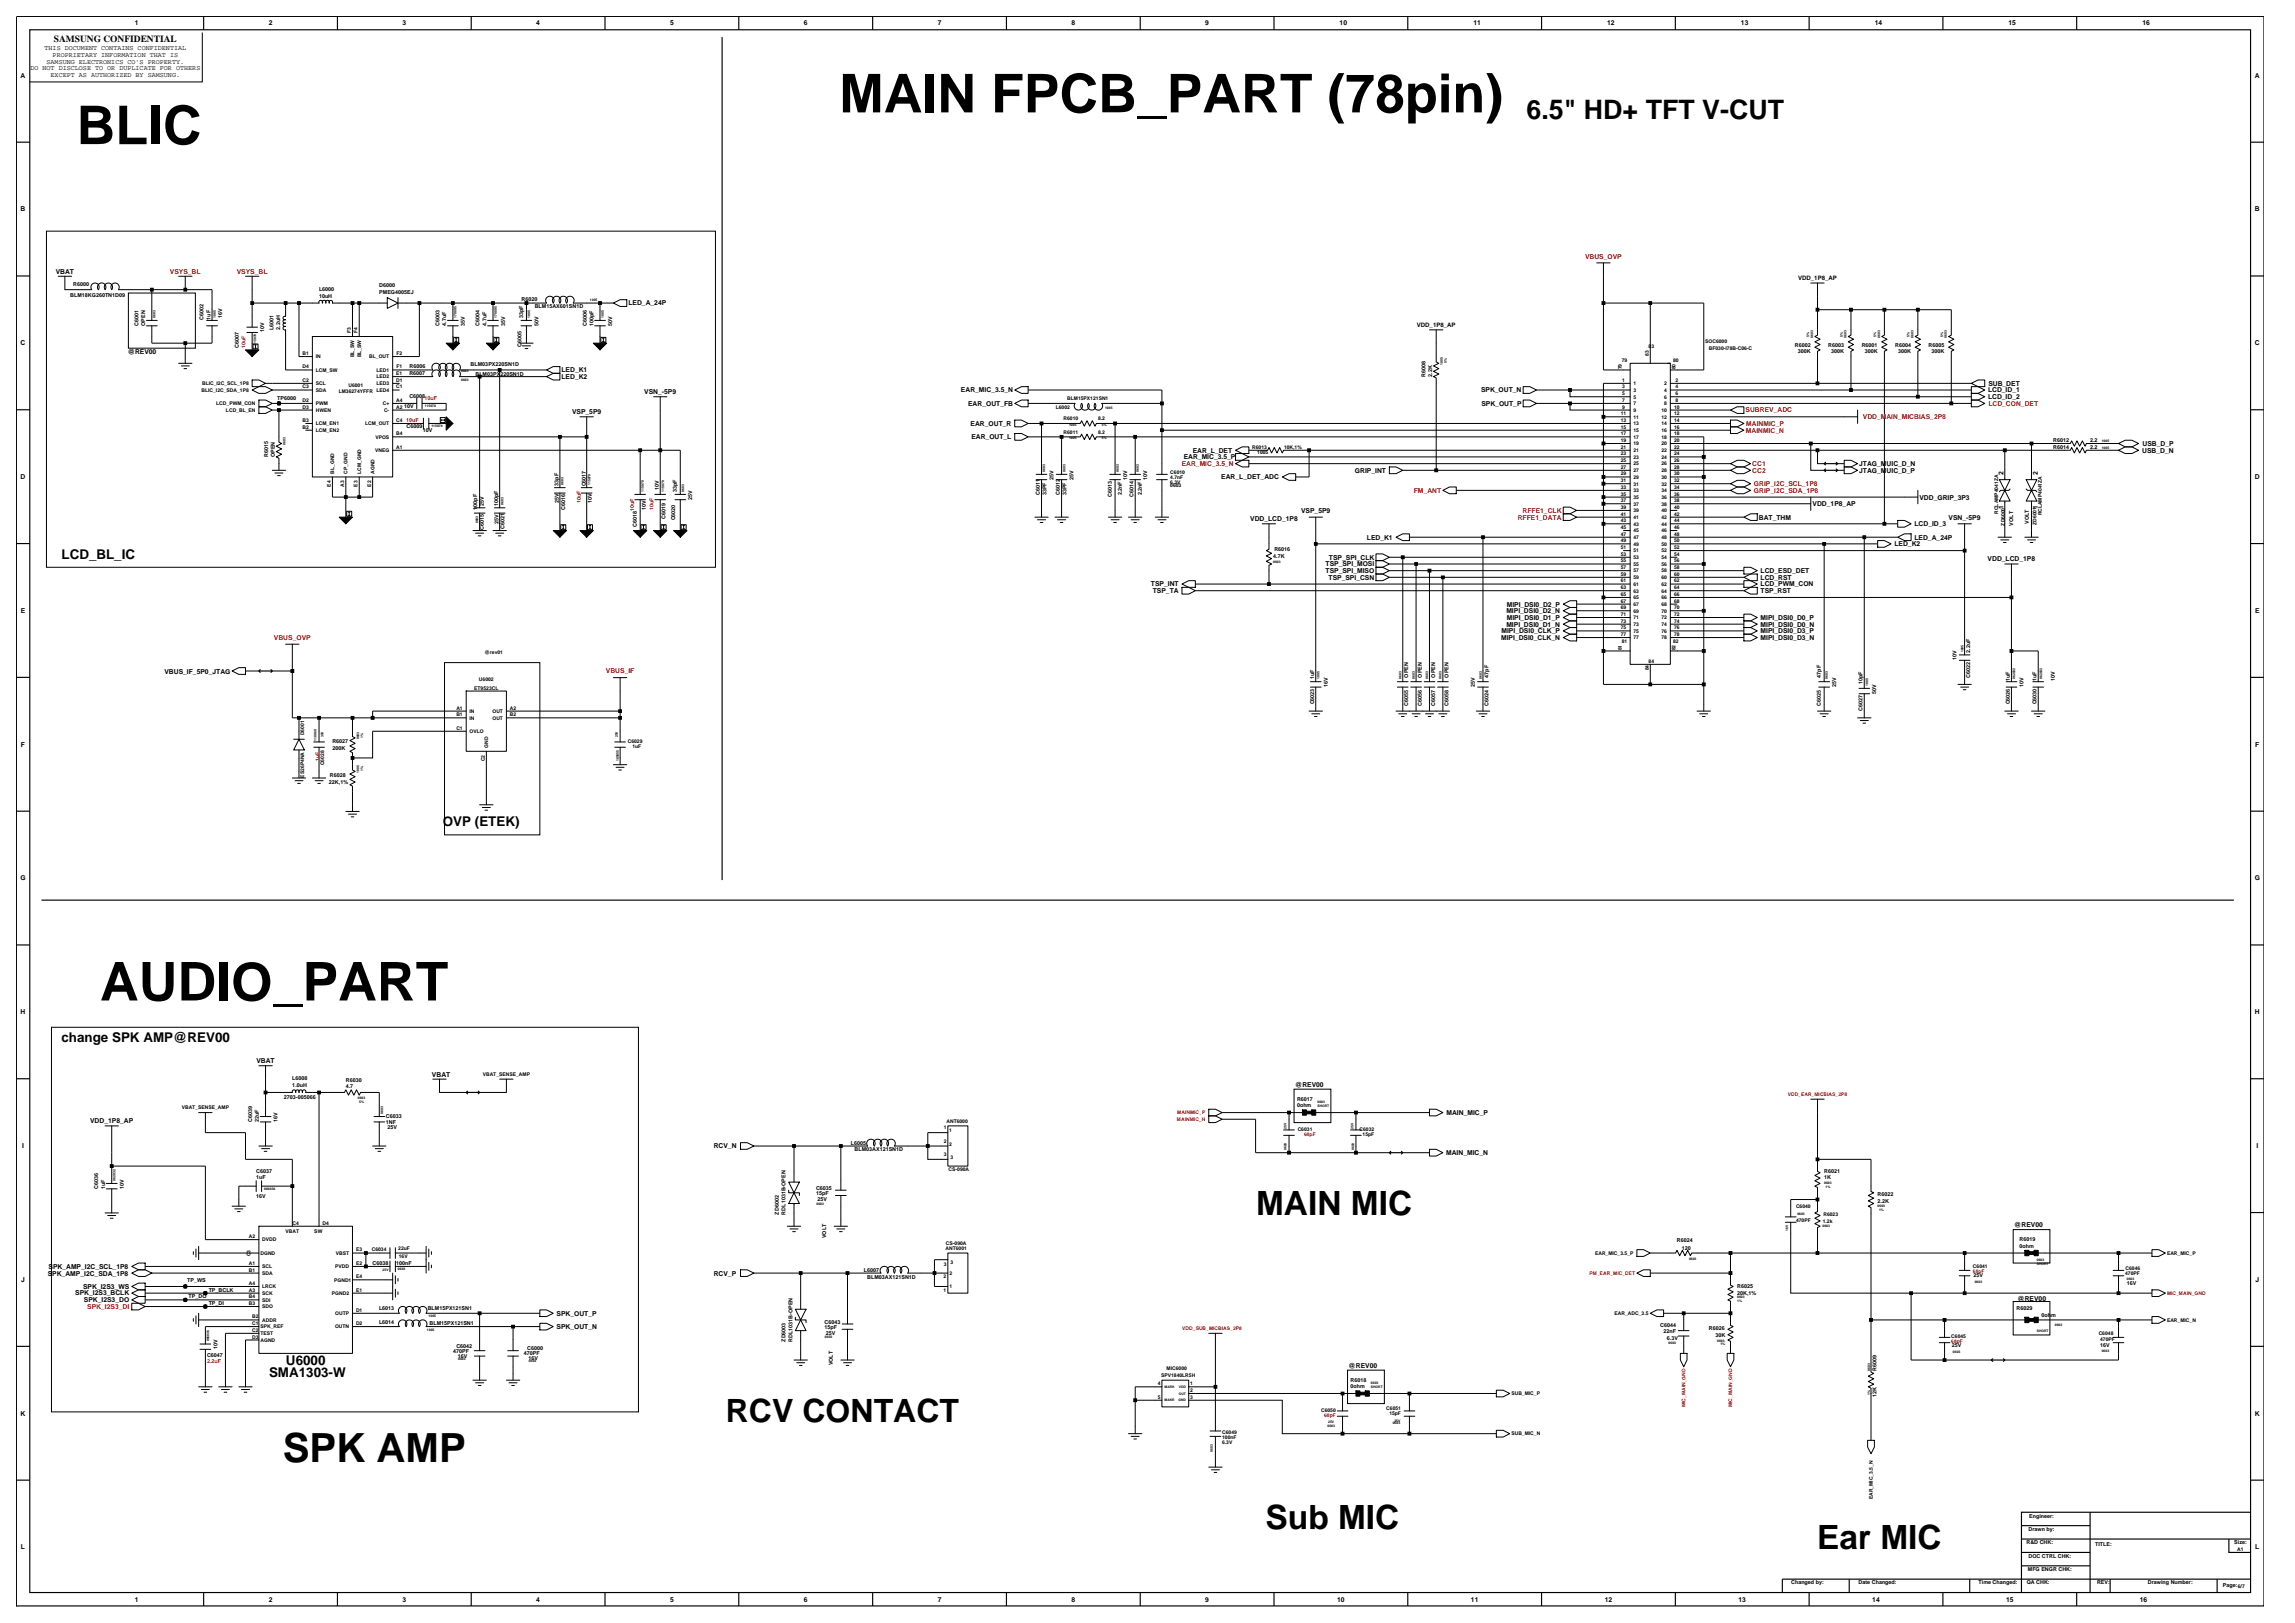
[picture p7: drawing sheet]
<svg xmlns="http://www.w3.org/2000/svg" width="420mm" height="297mm" viewBox="0 0 420 297" stroke-linecap="round" stroke-linejoin="round" font-family="sans-serif">
<defs><g id="words">
<g font-size="9.8">
<text x="153.6" y="20.6">MAIN FPCB_PART (78pin)</text>
<text x="14" y="26.4">BLIC</text>
<text x="18.3" y="183.1">AUDIO_PART</text>
</g>
<text font-size="7.4" x="51.7" y="267.4">SPK AMP</text>
<g font-size="6.1">
<text x="229.9" y="222.3">MAIN MIC</text>
<text x="231.6" y="279.8">Sub MIC</text>
<text x="332.5" y="283.5">Ear MIC</text>
</g>
<text font-size="5.9" x="132.8" y="260.2">RCV CONTACT</text>
<text font-size="4.9" x="279.4" y="21.8">6.5&quot; HD+ TFT V-CUT</text>
<g font-size="2.5">
<text x="11.3" y="102.3">LCD_BL_IC</text>
<text x="81.1" y="151.2">OVP (ETEK)</text>
<text x="11.3" y="190.7">change SPK AMP@REV00</text>
<text x="49.2" y="251.9">SMA1303-W</text>
<text x="52.3" y="249.7">U6000</text>
</g>
<text font-size="1.7" x="9.9" y="7.7">SAMSUNG CONFIDENTIAL</text>
<g font-size="1.2">
<text x="24.7" y="4.7">1</text>
<text x="49.2" y="4.7">2</text>
<text x="73.7" y="4.7">3</text>
<text x="98.1" y="4.7">4</text>
<text x="122.6" y="4.7">5</text>
<text x="147.1" y="4.7">6</text>
<text x="171.6" y="4.7">7</text>
<text x="196.1" y="4.7">8</text>
<text x="220.6" y="4.7">9</text>
<text x="245.2" y="4.7">10</text>
<text x="269.6" y="4.7">11</text>
<text x="294.1" y="4.7">12</text>
<text x="318.6" y="4.7">13</text>
<text x="343.1" y="4.7">14</text>
<text x="367.6" y="4.7">15</text>
<text x="392.1" y="4.7">16</text>
<text x="8.1" y="9.2">THIS DOCUMENT CONTAINS CONFIDENTIAL</text>
<text x="8.5" y="11.7">SAMSUNG ELECTRONICS CO'S PROPERTY.</text>
<text x="9.6" y="10.5">PROPRIETARY INFORMATION THAT IS</text>
<text x="3.8" y="14.2">A</text>
<text x="5.6" y="12.9">DO NOT DISCLOSE TO OR DUPLICATE FOR OTHERS</text>
<text x="9.3" y="14.1">EXCEPT AS AUTHORIZED BY SAMSUNG.</text>
<text x="412.7" y="14.2">A</text>
<text x="3.8" y="38.7">B</text>
<text x="412.7" y="38.7">B</text>
<text x="10.2" y="50.1">VBAT</text>
<text x="115" y="55.9">LED_A_24P</text>
<text x="3.8" y="63.2">C</text>
<text x="23.4" y="64.8">@REV00</text>
<text x="412.7" y="63.2">C</text>
<text x="102.8" y="68.1">LED_K1</text>
<text x="102.8" y="69.4">LED_K2</text>
<text x="175.9" y="71.8">EAR_MIC_3.5_N</text>
<text x="271" y="71.8">SPK_OUT_N</text>
<text x="363.8" y="71.8">LCD_ID_1</text>
<text x="363.9" y="70.6">SUB_DET</text>
<text x="104.7" y="75.8">VSP_5P9</text>
<text x="117.9" y="72.1">VSN_-5P9</text>
<text x="177.2" y="74.3">EAR_OUT_FB</text>
<text x="177.6" y="77.9">EAR_OUT_R</text>
<text x="271.1" y="74.3">SPK_OUT_P</text>
<text x="363.8" y="73">LCD_ID_2</text>
<text x="177.8" y="80.4">EAR_OUT_L</text>
<text x="218.3" y="82.8">EAR_L_DET</text>
<text x="392" y="82.8">USB_D_N</text>
<text x="392.1" y="81.6">USB_D_P</text>
<text x="3.8" y="87.7">D</text>
<text x="216.6" y="84.1">EAR_MIC_3.5_P</text>
<text x="223.5" y="87.7">EAR_L_DET_ADC</text>
<text x="248" y="86.5">GRIP_INT</text>
<text x="340.3" y="86.5">JTAG_MUIC_D_P</text>
<text x="340.3" y="85.3">JTAG_MUIC_D_N</text>
<text x="366.6" y="87" transform="rotate(-90 366.6 87)">2</text>
<text x="372.9" y="87" transform="rotate(-90 372.9 87)">2</text>
<text x="412.7" y="87.7">D</text>
<text x="228.8" y="95.4">VDD_LCD_1P8</text>
<text x="238.1" y="93.8">VSP_5P9</text>
<text x="321.9" y="95.1">BAT_THM</text>
<text x="331.7" y="92.6">VDD_1P8_AP</text>
<text x="351.3" y="91.4">VDD_GRIP_3P3</text>
<text x="356.6" y="95.1">VSN_-5P9</text>
<text x="366.6" y="93.2" transform="rotate(-90 366.6 93.2)">1</text>
<text x="372.9" y="93.2" transform="rotate(-90 372.9 93.2)">1</text>
<text x="250.1" y="98.7">LED_K1</text>
<text x="346.7" y="100">LED_K2</text>
<text x="350.4" y="96.3">LCD_ID_3</text>
<text x="350.4" y="98.7">LED_A_24P</text>
<text x="210.6" y="107.3">TSP_INT</text>
<text x="242.6" y="104.9">TSP_SPI_MISO</text>
<text x="242.6" y="103.6">TSP_SPI_MOSI</text>
<text x="243.1" y="106.1">TSP_SPI_CSN</text>
<text x="243.2" y="102.4">TSP_SPI_CLK</text>
<text x="322.2" y="107.3">LCD_PWM_CON</text>
<text x="322.2" y="106.1">LCD_RST</text>
<text x="322.2" y="104.9">LCD_ESD_DET</text>
<text x="363.7" y="102.7">VDD_LCD_1P8</text>
<text x="3.8" y="112.1">E</text>
<text x="211" y="108.5">TSP_TA</text>
<text x="275.7" y="112.2">MIPI_DSI0_D2_N</text>
<text x="275.7" y="113.4">MIPI_DSI0_D1_P</text>
<text x="275.7" y="111">MIPI_DSI0_D2_P</text>
<text x="322.2" y="113.4">MIPI_DSI0_D0_P</text>
<text x="322.2" y="108.5">TSP_RST</text>
<text x="412.7" y="112.1">E</text>
<text x="274.7" y="117.1">MIPI_DSI0_CLK_N</text>
<text x="274.8" y="115.9">MIPI_DSI0_CLK_P</text>
<text x="275.7" y="114.7">MIPI_DSI0_D1_N</text>
<text x="322.2" y="117.1">MIPI_DSI0_D3_N</text>
<text x="322.2" y="115.9">MIPI_DSI0_D3_P</text>
<text x="322.2" y="114.7">MIPI_DSI0_D0_N</text>
<text x="30.1" y="123.4">VBUS_IF_5P0_JTAG</text>
<text x="3.8" y="136.6">F</text>
<text x="412.7" y="136.6">F</text>
<text x="3.7" y="161.1">G</text>
<text x="412.6" y="161.1">G</text>
<text x="3.8" y="185.6">H</text>
<text x="412.7" y="185.6">H</text>
<text x="46.9" y="194.5">VBAT</text>
<text x="79.1" y="197">VBAT</text>
<text x="237" y="198.8">@REV00</text>
<text x="16.5" y="205.5">VDD_1P8_AP</text>
<text x="264.7" y="204">MAIN_MIC_P</text>
<text x="4" y="210.1">I</text>
<text x="130.6" y="210.2">RCV_N</text>
<text x="264.6" y="211.4">MAIN_MIC_N</text>
<text x="412.9" y="210.1">I</text>
<text x="368.6" y="224.5">@REV00</text>
<text x="8.7" y="233.4">SPK_AMP_I2C_SDA_1P8</text>
<text x="8.9" y="232.2">SPK_AMP_I2C_SCL_1P8</text>
<text x="130.6" y="233.4">RCV_P</text>
<text x="3.9" y="234.6">J</text>
<text x="13.8" y="237">SPK_I2S3_BCLK</text>
<text x="15.2" y="235.8">SPK_I2S3_WS</text>
<text x="15.4" y="238.2">SPK_I2S3_DO</text>
<text x="369.2" y="238">@REV00</text>
<text x="412.8" y="234.6">J</text>
<text x="101.8" y="240.8">SPK_OUT_P</text>
<text x="101.8" y="243.2">SPK_OUT_N</text>
<text x="246.8" y="250.2">@REV00</text>
<text x="3.8" y="259">K</text>
<text x="412.7" y="259">K</text>
<text x="3.8" y="283.5">L</text>
<text x="412.7" y="283.5">L</text>
<text x="24.7" y="293.1">1</text>
<text x="49.2" y="293.1">2</text>
<text x="73.7" y="293.1">3</text>
<text x="98.1" y="293.1">4</text>
<text x="122.6" y="293.1">5</text>
<text x="147.1" y="293.1">6</text>
<text x="171.6" y="293.1">7</text>
<text x="196.1" y="293.1">8</text>
<text x="220.6" y="293.1">9</text>
<text x="244.7" y="293.1">10</text>
<text x="269.2" y="293.1">11</text>
<text x="293.7" y="293.1">12</text>
<text x="318.2" y="293.1">13</text>
<text x="342.6" y="293.1">14</text>
<text x="367.1" y="293.1">15</text>
<text x="391.6" y="293.1">16</text>
</g>
<g font-size="1.2" fill="#f00">
<text x="290.1" y="47.3">VBUS_OVP</text>
<text x="31.1" y="50.1">VSYS_BL</text>
<text x="43.3" y="50.1">VSYS_BL</text>
<text x="319.5" y="75.5">SUBREV_ADC</text>
<text x="319.6" y="77.9">MAINMIC_P</text>
<text x="340.9" y="76.7">VDD_MAIN_MICBIAS_2P8</text>
<text x="363.9" y="74.3">LCD_CON_DET</text>
<text x="319.5" y="79.2">MAINMIC_N</text>
<text x="216.3" y="85.3">EAR_MIC_3.5_N</text>
<text x="320.7" y="85.3">CC1</text>
<text x="320.7" y="86.5">CC2</text>
<text x="321" y="89">GRIP_I2C_SCL_1P8</text>
<text x="258.7" y="90.2">FM_ANT</text>
<text x="277.8" y="95.1">RFFE1_DATA</text>
<text x="278.7" y="93.8">RFFE1_CLK</text>
<text x="321" y="90.2">GRIP_I2C_SDA_1P8</text>
<text x="50.1" y="117.1">VBUS_OVP</text>
<text x="110.9" y="123.2">VBUS_IF</text>
<text x="16" y="239.5">SPK_I2S3_DI</text>
</g>
<g font-size="1.1">
<text x="329.1" y="51.3">VDD_1P8_AP</text>
<text x="259.3" y="59.8">VDD_1P8_AP</text>
</g>
<g font-size="1">
<text x="13.4" y="52.4">R6000</text>
<text x="58.4" y="53.3">L6000</text>
<text x="69.4" y="53.7">PMEG4005EJ</text>
<text x="69.4" y="52.5">D6000</text>
<text x="12.9" y="54.3">BLM18KG260TN1D09</text>
<text x="25.3" y="59.6" transform="rotate(-90 25.3 59.6)">C6001</text>
<text x="26.6" y="59.6" transform="rotate(-90 26.6 59.6)">OPEN</text>
<text x="37.3" y="58.5" transform="rotate(-90 37.3 58.5)">C6002</text>
<text x="38.5" y="58.5" transform="rotate(-90 38.5 58.5)">1uF</text>
<text x="40.6" y="58.2" transform="rotate(-90 40.6 58.2)">16V</text>
<text x="58.4" y="54.5">10uH</text>
<text x="80.4" y="59.6" transform="rotate(-90 80.4 59.6)">C6003</text>
<text x="81.7" y="59.6" transform="rotate(-90 81.7 59.6)">4.7uF</text>
<text x="85.1" y="59.6" transform="rotate(-90 85.1 59.6)">35V</text>
<text x="87.8" y="59.6" transform="rotate(-90 87.8 59.6)">C6004</text>
<text x="89" y="59.6" transform="rotate(-90 89 59.6)">4.7uF</text>
<text x="92.4" y="59.6" transform="rotate(-90 92.4 59.6)">35V</text>
<text x="95.4" y="55.2">R6020</text>
<text x="95.7" y="58.2" transform="rotate(-90 95.7 58.2)">33pF</text>
<text x="97.9" y="56.4">BLM15AX601SN1D</text>
<text x="98.5" y="59.6" transform="rotate(-90 98.5 59.6)">50V</text>
<text x="107.4" y="59.6" transform="rotate(-90 107.4 59.6)">C6006</text>
<text x="108.6" y="59.6" transform="rotate(-90 108.6 59.6)">100pF</text>
<text x="112" y="59.6" transform="rotate(-90 112 59.6)">50V</text>
<text x="43.7" y="63.7" transform="rotate(-90 43.7 63.7)">C6007</text>
<text x="48.3" y="60.8" transform="rotate(-90 48.3 60.8)">10V</text>
<text x="50.1" y="60.4" transform="rotate(-90 50.1 60.4)">L6001</text>
<text x="51.3" y="60.4" transform="rotate(-90 51.3 60.4)">2.2uH</text>
<text x="95.4" y="63.4" transform="rotate(-90 95.4 63.4)">C6005</text>
<text x="328.5" y="63.4">R6002</text>
<text x="329" y="64.6">300K</text>
<text x="334.6" y="63.4">R6003</text>
<text x="335.1" y="64.6">300K</text>
<text x="340.7" y="63.4">R6001</text>
<text x="341.3" y="64.6">300K</text>
<text x="346.8" y="63.4">R6004</text>
<text x="347.4" y="64.6">300K</text>
<text x="353" y="63.4">R6005</text>
<text x="353.5" y="64.6">300K</text>
<text x="74.9" y="68.7">R6007</text>
<text x="74.9" y="67.4">R6006</text>
<text x="86.1" y="67">BLM03PX220SN1D</text>
<text x="87" y="68.8">BLM03PX220SN1D</text>
<text x="260.9" y="68.9" transform="rotate(-90 260.9 68.9)">R6008</text>
<text x="262.1" y="68.9" transform="rotate(-90 262.1 68.9)">2.2K</text>
<text x="50.7" y="73.3">TP6000</text>
<text x="74" y="74.7">10V</text>
<text x="74.9" y="72.9">C6008</text>
<text x="49.1" y="83.6" transform="rotate(-90 49.1 83.6)">R6015</text>
<text x="50.3" y="83.6" transform="rotate(-90 50.3 83.6)">OPEN</text>
<text x="74.4" y="78.3">C6009</text>
<text x="77.4" y="79">10V</text>
<text x="375.8" y="80.9">R6012</text>
<text x="375.8" y="82.1">R6014</text>
<text x="382.5" y="80.9">2.2</text>
<text x="382.5" y="82.1">2.2</text>
<text x="102.2" y="88.9" transform="rotate(-90 102.2 88.9)">33pF</text>
<text x="107.2" y="89" transform="rotate(-90 107.2 89)">C6017</text>
<text x="120.6" y="89.7" transform="rotate(-90 120.6 89.7)">10V</text>
<text x="192.8" y="87.8" transform="rotate(-90 192.8 87.8)">25V</text>
<text x="196.5" y="87.8" transform="rotate(-90 196.5 87.8)">25V</text>
<text x="206.3" y="87.8" transform="rotate(-90 206.3 87.8)">10V</text>
<text x="209.9" y="87.8" transform="rotate(-90 209.9 87.8)">10V</text>
<text x="87.4" y="93.3" transform="rotate(-90 87.4 93.3)">100pF</text>
<text x="88.5" y="92.6" transform="rotate(-90 88.5 92.6)">25V</text>
<text x="91.1" y="92.6" transform="rotate(-90 91.1 92.6)">100pF</text>
<text x="91.2" y="95.8" transform="rotate(-90 91.2 95.8)">25V</text>
<text x="102.3" y="92" transform="rotate(-90 102.3 92)">25V</text>
<text x="103.4" y="93.3" transform="rotate(-90 103.4 93.3)">C6016</text>
<text x="108.3" y="92" transform="rotate(-90 108.3 92)">10V</text>
<text x="118.2" y="93.4" transform="rotate(-90 118.2 93.4)">10V</text>
<text x="121.8" y="95" transform="rotate(-90 121.8 95)">C6019</text>
<text x="123.6" y="95.2" transform="rotate(-90 123.6 95.2)">C6020</text>
<text x="123.9" y="90" transform="rotate(-90 123.9 90)">33pF</text>
<text x="126.7" y="91.4" transform="rotate(-90 126.7 91.4)">25V</text>
<text x="190.3" y="90.6" transform="rotate(-90 190.3 90.6)">C6011</text>
<text x="191.5" y="90.6" transform="rotate(-90 191.5 90.6)">33PF</text>
<text x="194" y="90.6" transform="rotate(-90 194 90.6)">C6012</text>
<text x="195.2" y="90.6" transform="rotate(-90 195.2 90.6)">33PF</text>
<text x="203.5" y="91" transform="rotate(-90 203.5 91)">C6013</text>
<text x="205.3" y="90.6" transform="rotate(-90 205.3 90.6)">2.2nF</text>
<text x="207.4" y="91" transform="rotate(-90 207.4 91)">C6014</text>
<text x="209" y="90.6" transform="rotate(-90 209 90.6)">2.2nF</text>
<text x="371.3" y="95.8" transform="rotate(-90 371.3 95.8)">VOLT</text>
<text x="88.5" y="97" transform="rotate(-90 88.5 97)">C6015</text>
<text x="92.3" y="96.8" transform="rotate(-90 92.3 96.8)">C6021</text>
<text x="116.5" y="96.5" transform="rotate(-90 116.5 96.5)">C6018</text>
<text x="233.2" y="100.8">R6016</text>
<text x="368.4" y="96.2" transform="rotate(-90 368.4 96.2)">VOLT</text>
<text x="233" y="102">4.7K</text>
<text x="360.6" y="119.4" transform="rotate(-90 360.6 119.4)">2.2uF</text>
<text x="240.5" y="124.3" transform="rotate(-90 240.5 124.3)">1uF</text>
<text x="243" y="125.7" transform="rotate(-90 243 125.7)">16V</text>
<text x="257.7" y="124" transform="rotate(-90 257.7 124)">OPEN</text>
<text x="260.2" y="124" transform="rotate(-90 260.2 124)">OPEN</text>
<text x="262.6" y="124" transform="rotate(-90 262.6 124)">OPEN</text>
<text x="265.1" y="124" transform="rotate(-90 265.1 124)">OPEN</text>
<text x="269.9" y="125.7" transform="rotate(-90 269.9 125.7)">25V</text>
<text x="272.4" y="124" transform="rotate(-90 272.4 124)">47pF</text>
<text x="333.2" y="124" transform="rotate(-90 333.2 124)">47pF</text>
<text x="336" y="125.7" transform="rotate(-90 336 125.7)">25V</text>
<text x="340.9" y="125.2" transform="rotate(-90 340.9 125.2)">10pF</text>
<text x="358.1" y="120.8" transform="rotate(-90 358.1 120.8)">10V</text>
<text x="360.6" y="124" transform="rotate(-90 360.6 124)">C6022</text>
<text x="367.8" y="124.6" transform="rotate(-90 367.8 124.6)">1uF</text>
<text x="370.3" y="125.7" transform="rotate(-90 370.3 125.7)">10V</text>
<text x="372.7" y="124.6" transform="rotate(-90 372.7 124.6)">1uF</text>
<text x="376.1" y="124.6" transform="rotate(-90 376.1 124.6)">10V</text>
<text x="240.5" y="128.9" transform="rotate(-90 240.5 128.9)">C6023</text>
<text x="257.7" y="129.2" transform="rotate(-90 257.7 129.2)">C6055</text>
<text x="260.2" y="129.2" transform="rotate(-90 260.2 129.2)">C6056</text>
<text x="262.6" y="129.2" transform="rotate(-90 262.6 129.2)">C6057</text>
<text x="265.1" y="129.2" transform="rotate(-90 265.1 129.2)">C6058</text>
<text x="272.4" y="129.2" transform="rotate(-90 272.4 129.2)">C6024</text>
<text x="333.2" y="129.2" transform="rotate(-90 333.2 129.2)">C6025</text>
<text x="340.9" y="130.1" transform="rotate(-90 340.9 130.1)">C6027</text>
<text x="343.4" y="126.9" transform="rotate(-90 343.4 126.9)">50V</text>
<text x="367.8" y="128.9" transform="rotate(-90 367.8 128.9)">C6026</text>
<text x="372.7" y="128.9" transform="rotate(-90 372.7 128.9)">C6030</text>
<text x="60.8" y="135.9">R6027</text>
<text x="60.8" y="137.2">200K</text>
<text x="60.2" y="143.4">22K,1%</text>
<text x="60.4" y="142.2">R6028</text>
<text x="53.5" y="197.7">L6008</text>
<text x="63.3" y="197.9">R6030</text>
<text x="52" y="201.2">2703-005066</text>
<text x="53.5" y="198.9">1.0uH</text>
<text x="63.3" y="199.2">4.7</text>
<text x="237.4" y="202.6">0ohm</text>
<text x="237.4" y="201.4">R6017</text>
<text x="46.1" y="205.3" transform="rotate(-90 46.1 205.3)">C6039</text>
<text x="47.4" y="205.3" transform="rotate(-90 47.4 205.3)">22uF</text>
<text x="50.8" y="205.3" transform="rotate(-90 50.8 205.3)">16V</text>
<text x="70.6" y="205.7">1NF</text>
<text x="70.6" y="204.5">C6033</text>
<text x="70.9" y="206.6">25V</text>
<text x="155.7" y="209.4">L6005</text>
<text x="46.9" y="214.6">C6037</text>
<text x="46.9" y="215.8">1uF</text>
<text x="156.4" y="210.7">BLM03AX121SN1D</text>
<text x="333.8" y="214.6">R6021</text>
<text x="333.8" y="215.8">1K</text>
<text x="18" y="217.5" transform="rotate(-90 18 217.5)">C6036</text>
<text x="19.2" y="217.5" transform="rotate(-90 19.2 217.5)">1uF</text>
<text x="22.6" y="217.5" transform="rotate(-90 22.6 217.5)">10V</text>
<text x="46.9" y="219.3">16V</text>
<text x="149.3" y="218.8">15pF</text>
<text x="149.3" y="217.8">C6035</text>
<text x="149.6" y="219.8">25V</text>
<text x="343.6" y="218.9">R6022</text>
<text x="343.6" y="220.1">2.2K</text>
<text x="142.6" y="222.2" transform="rotate(-90 142.6 222.2)">ZD6002</text>
<text x="143.8" y="222.2" transform="rotate(-90 143.8 222.2)">RDL1031B-OPEN</text>
<text x="151.2" y="226.6" transform="rotate(-90 151.2 226.6)">VOLT</text>
<text x="306.9" y="227.3">R6024</text>
<text x="369.6" y="227.1">R6019</text>
<text x="68.2" y="231.4">C6038</text>
<text x="72.5" y="231.4">100nF</text>
<text x="158.1" y="232.7">L6007</text>
<text x="307.8" y="228.7">120</text>
<text x="361.1" y="233.7">25V</text>
<text x="369.6" y="228.3">0ohm</text>
<text x="34.3" y="234.7">TP_WS</text>
<text x="34.5" y="237.6">TP_DO</text>
<text x="38.2" y="238.8">TP_DI</text>
<text x="38.2" y="236.4">TP_BCLK</text>
<text x="69.4" y="239.7">L6013</text>
<text x="78.3" y="239.7">BLM15PX121SN1</text>
<text x="158.7" y="234.1">BLM03AX121SN1D</text>
<text x="317.9" y="235.7">R6025</text>
<text x="317.9" y="236.9">20K,1%</text>
<text x="369" y="239.7">R6029</text>
<text x="389.2" y="235.2">16V</text>
<text x="69.4" y="242.2">L6014</text>
<text x="78.6" y="242.5">BLM15PX121SN1</text>
<text x="143.8" y="245.5" transform="rotate(-90 143.8 245.5)">ZD6003</text>
<text x="145" y="245.5" transform="rotate(-90 145 245.5)">RDL1031B-OPEN</text>
<text x="150.9" y="243.2">15pF</text>
<text x="150.9" y="242.3">C6043</text>
<text x="151.1" y="244.3">25V</text>
<text x="303.8" y="242.7">C6044</text>
<text x="304.4" y="244">22nF</text>
<text x="305.1" y="245.2">6.3V</text>
<text x="312.7" y="243.4">R6026</text>
<text x="313.9" y="244.6">30K</text>
<text x="373.6" y="240.9">0ohm</text>
<text x="37.9" y="248.3">C6047</text>
<text x="39.8" y="246.9" transform="rotate(-90 39.8 246.9)">10V</text>
<text x="82.9" y="247.5">470PF</text>
<text x="83.5" y="246.6">C6042</text>
<text x="83.8" y="248.4">16V</text>
<text x="95.9" y="247.9">470PF</text>
<text x="96.5" y="247">C6000</text>
<text x="96.7" y="248.9">16V</text>
<text x="152.4" y="249.9" transform="rotate(-90 152.4 249.9)">VOLT</text>
<text x="343.4" y="250.9" transform="rotate(-90 343.4 250.9)">R6009</text>
<text x="357.2" y="246.5">25V</text>
<text x="384.3" y="246.5">16V</text>
<text x="247.2" y="252.8">R6018</text>
<text x="247.2" y="254">0ohm</text>
<text x="343.4" y="255.6" transform="rotate(-90 343.4 255.6)">12K</text>
<text x="371.2" y="280.1">Drawn by:</text>
<text x="371.3" y="277.7">Engineer:</text>
<text x="370.9" y="282.6">R&amp;D CHK:</text>
<text x="371.1" y="287.5">MFG ENGR CHK:</text>
<text x="371.2" y="285">DOC CTRL CHK:</text>
<text x="383.4" y="282.9">TITLE:</text>
<text x="408.9" y="282.6">Size:</text>
<text x="327.8" y="289.9">Changed by:</text>
<text x="340.1" y="289.9">Date Changed:</text>
<text x="362.1" y="289.9">Time Changed:</text>
<text x="370.9" y="289.9">QA CHK:</text>
<text x="383.8" y="289.9">REV:</text>
<text x="393.1" y="289.9">Drawing Number:</text>
<text x="406.8" y="290.5">Page:6/7</text>
</g>
<g font-size="1" fill="#f00">
<text x="44.9" y="63.7" transform="rotate(-90 44.9 63.7)">10uF</text>
<text x="74.3" y="77.2">10uF</text>
<text x="77.7" y="73.2">10uF</text>
<text x="106.3" y="92" transform="rotate(-90 106.3 92)">10uF</text>
<text x="116" y="93.5" transform="rotate(-90 116 93.5)">10uF</text>
<text x="119.6" y="93.4" transform="rotate(-90 119.6 93.4)">10uF</text>
<text x="37.9" y="249.5">2.2uF</text>
</g>
<g font-size=".9">
<text x="55.4" y="65">B1</text>
<text x="57.8" y="65.6">IN</text>
<text x="64.2" y="60.9" transform="rotate(-90 64.2 60.9)">F3</text>
<text x="64.8" y="65.4" transform="rotate(-90 64.8 65.4)">BL_SW</text>
<text x="65.5" y="60.9" transform="rotate(-90 65.5 60.9)">F4</text>
<text x="66.1" y="65.4" transform="rotate(-90 66.1 65.4)">BL_SW</text>
<text x="67.6" y="65.6">BL_OUT</text>
<text x="72.5" y="65">F2</text>
<text x="301.7" y="63.7">83</text>
<text x="301.7" y="65.1" transform="rotate(-90 301.7 65.1)">83</text>
<text x="312.1" y="62.8">SOC6000</text>
<text x="312.7" y="64">BF030-I78B-C06-C</text>
<text x="36.9" y="71.7">BLIC_I2C_SDA_1P8</text>
<text x="37" y="70.5">BLIC_I2C_SCL_1P8</text>
<text x="55.4" y="67.4">D4</text>
<text x="55.4" y="69.9">C2</text>
<text x="55.4" y="71.1">C3</text>
<text x="57.8" y="68">LCM_SW</text>
<text x="57.8" y="70.5">SCL</text>
<text x="57.8" y="71.7">SDA</text>
<text x="62" y="72">LM36274YFFR</text>
<text x="63.8" y="70.8">U6001</text>
<text x="68.9" y="69.2">LED2</text>
<text x="68.9" y="68">LED1</text>
<text x="68.9" y="71.7">LED4</text>
<text x="68.9" y="70.5">LED3</text>
<text x="72.5" y="71.1">C1</text>
<text x="72.5" y="69.9">D1</text>
<text x="72.5" y="68.6">E1</text>
<text x="72.5" y="67.4">F1</text>
<text x="296.8" y="66.2">79</text>
<text x="296.8" y="67.6" transform="rotate(-90 296.8 67.6)">79</text>
<text x="296.9" y="71.1">3</text>
<text x="296.9" y="69.9">1</text>
<text x="298.9" y="71.7">3</text>
<text x="298.9" y="70.5">1</text>
<text x="304.6" y="71.7">4</text>
<text x="304.6" y="70.5">2</text>
<text x="306.2" y="66.2">80</text>
<text x="306.6" y="67.6" transform="rotate(-90 306.6 67.6)">80</text>
<text x="306.6" y="71.1">4</text>
<text x="306.6" y="69.9">2</text>
<text x="39.6" y="74.1">LCD_PWM_CON</text>
<text x="41.4" y="75.4">LCD_BL_EN</text>
<text x="55.4" y="74.8">D3</text>
<text x="55.4" y="77.2">B3</text>
<text x="55.4" y="73.5">D2</text>
<text x="57.8" y="74.1">PWM</text>
<text x="57.8" y="75.4">HWEN</text>
<text x="57.8" y="77.8">LCM_EN1</text>
<text x="66.8" y="77.8">LCM_OUT</text>
<text x="70" y="74.1">C+</text>
<text x="70.3" y="75.4">C-</text>
<text x="72.5" y="77.2">C4</text>
<text x="72.5" y="74.8">A2</text>
<text x="72.5" y="73.5">A4</text>
<text x="193.2" y="74.8">L6002</text>
<text x="194.6" y="76.9">R6010</text>
<text x="195.3" y="73.2">BLM15PX121SN1</text>
<text x="201" y="76.9">8.2</text>
<text x="296.6" y="76">11</text>
<text x="296.6" y="77.2">13</text>
<text x="296.9" y="74.8">9</text>
<text x="296.9" y="73.5">7</text>
<text x="296.9" y="72.3">5</text>
<text x="298.9" y="75.4">9</text>
<text x="298.9" y="74.1">7</text>
<text x="298.9" y="72.9">5</text>
<text x="298.9" y="76.6">11</text>
<text x="298.9" y="77.8">13</text>
<text x="304" y="76.6">12</text>
<text x="304" y="75.4">10</text>
<text x="304" y="77.8">14</text>
<text x="304.6" y="74.1">8</text>
<text x="304.6" y="72.9">6</text>
<text x="306.4" y="74.8">10</text>
<text x="306.4" y="76">12</text>
<text x="306.4" y="77.2">14</text>
<text x="306.6" y="73.5">8</text>
<text x="306.6" y="72.3">6</text>
<text x="55.4" y="78.4">B2</text>
<text x="57.8" y="79.1">LCM_EN2</text>
<text x="68.6" y="82.7">VNEG</text>
<text x="68.7" y="80.3">VPOS</text>
<text x="72.5" y="79.7">B4</text>
<text x="72.5" y="82.1">A1</text>
<text x="194.6" y="79.4">R6011</text>
<text x="201" y="79.3">8.2</text>
<text x="229.2" y="82.1">R6013</text>
<text x="230.1" y="83">1005</text>
<text x="235" y="82.1">10K,1%</text>
<text x="296.6" y="83.3">23</text>
<text x="296.6" y="78.4">15</text>
<text x="296.6" y="79.7">17</text>
<text x="296.6" y="80.9">19</text>
<text x="296.6" y="82.1">21</text>
<text x="298.9" y="83.9">23</text>
<text x="298.9" y="79.1">15</text>
<text x="298.9" y="80.3">17</text>
<text x="298.9" y="81.5">19</text>
<text x="298.9" y="82.7">21</text>
<text x="304" y="83.9">24</text>
<text x="304" y="79.1">16</text>
<text x="304" y="82.7">22</text>
<text x="304" y="80.3">18</text>
<text x="304" y="81.5">20</text>
<text x="306.4" y="82.1">22</text>
<text x="306.4" y="83.3">24</text>
<text x="306.4" y="78.4">16</text>
<text x="306.4" y="79.7">18</text>
<text x="306.4" y="80.9">20</text>
<text x="60.6" y="89.1" transform="rotate(-90 60.6 89.1)">E4</text>
<text x="61.2" y="86.7" transform="rotate(-90 61.2 86.7)">BL_GND</text>
<text x="63" y="89.1" transform="rotate(-90 63 89.1)">A3</text>
<text x="63.6" y="86.7" transform="rotate(-90 63.6 86.7)">CP_GND</text>
<text x="65.5" y="89.1" transform="rotate(-90 65.5 89.1)">E3</text>
<text x="66.1" y="86.7" transform="rotate(-90 66.1 86.7)">LCM_GND</text>
<text x="67.9" y="89.1" transform="rotate(-90 67.9 89.1)">E2</text>
<text x="68.5" y="86.7" transform="rotate(-90 68.5 86.7)">AGND</text>
<text x="214.2" y="89.2">0603</text>
<text x="214.2" y="87.6">4.7nF</text>
<text x="214.2" y="86.7">C6010</text>
<text x="214.2" y="88.5">6.3V</text>
<text x="296.6" y="88.2">31</text>
<text x="296.6" y="89.4">33</text>
<text x="296.6" y="84.6">25</text>
<text x="296.6" y="85.8">27</text>
<text x="296.6" y="87">29</text>
<text x="298.9" y="88.8">31</text>
<text x="298.9" y="85.2">25</text>
<text x="298.9" y="86.4">27</text>
<text x="298.9" y="87.6">29</text>
<text x="304" y="88.8">32</text>
<text x="304" y="87.6">30</text>
<text x="304" y="85.2">26</text>
<text x="304" y="86.4">28</text>
<text x="306.4" y="87">30</text>
<text x="306.4" y="88.2">32</text>
<text x="306.4" y="89.4">34</text>
<text x="306.4" y="84.6">26</text>
<text x="306.4" y="85.8">28</text>
<text x="296.6" y="91.9">37</text>
<text x="296.6" y="93.1">39</text>
<text x="296.6" y="94.3">41</text>
<text x="296.6" y="95.6">43</text>
<text x="296.6" y="90.7">35</text>
<text x="298.9" y="93.7">39</text>
<text x="298.9" y="95">41</text>
<text x="298.9" y="90.1">33</text>
<text x="298.9" y="91.3">35</text>
<text x="298.9" y="92.5">37</text>
<text x="304" y="91.3">36</text>
<text x="304" y="92.5">38</text>
<text x="304" y="93.7">40</text>
<text x="304" y="95">42</text>
<text x="304" y="90.1">34</text>
<text x="306.4" y="95.6">44</text>
<text x="306.4" y="91.9">38</text>
<text x="306.4" y="93.1">40</text>
<text x="306.4" y="94.3">42</text>
<text x="306.4" y="90.7">36</text>
<text x="365.7" y="94" transform="rotate(-90 365.7 94)">RCLAMP4041ZA</text>
<text x="373.7" y="94.3" transform="rotate(-90 373.7 94.3)">RCLAMP4041ZA</text>
<text x="296.6" y="101.7">53</text>
<text x="296.6" y="96.8">45</text>
<text x="296.6" y="98">47</text>
<text x="296.6" y="99.2">49</text>
<text x="296.6" y="100.5">51</text>
<text x="298.9" y="101.1">51</text>
<text x="298.9" y="97.4">45</text>
<text x="298.9" y="98.6">47</text>
<text x="298.9" y="99.8">49</text>
<text x="298.9" y="96.2">43</text>
<text x="304" y="101.1">52</text>
<text x="304" y="96.2">44</text>
<text x="304" y="97.4">46</text>
<text x="304" y="98.6">48</text>
<text x="304" y="99.8">50</text>
<text x="306.4" y="100.5">52</text>
<text x="306.4" y="101.7">54</text>
<text x="306.4" y="96.8">46</text>
<text x="306.4" y="98">48</text>
<text x="306.4" y="99.2">50</text>
<text x="366.9" y="96.2" transform="rotate(-90 366.9 96.2)">ZD6000</text>
<text x="372.7" y="96.1" transform="rotate(-90 372.7 96.1)">ZD6001</text>
<text x="296.6" y="105.4">59</text>
<text x="296.6" y="106.6">61</text>
<text x="296.6" y="107.8">63</text>
<text x="296.6" y="102.9">55</text>
<text x="296.6" y="104.1">57</text>
<text x="298.9" y="106">59</text>
<text x="298.9" y="107.2">61</text>
<text x="298.9" y="102.3">53</text>
<text x="298.9" y="103.5">55</text>
<text x="298.9" y="104.8">57</text>
<text x="304" y="103.5">56</text>
<text x="304" y="106">60</text>
<text x="304" y="107.2">62</text>
<text x="304" y="102.3">54</text>
<text x="304" y="104.8">58</text>
<text x="306.4" y="105.4">60</text>
<text x="306.4" y="106.6">62</text>
<text x="306.4" y="107.8">64</text>
<text x="306.4" y="102.9">56</text>
<text x="306.4" y="104.1">58</text>
<text x="296.6" y="113.9">73</text>
<text x="296.6" y="110.3">67</text>
<text x="296.6" y="111.5">69</text>
<text x="296.6" y="112.7">71</text>
<text x="296.6" y="109">65</text>
<text x="298.9" y="110.9">67</text>
<text x="298.9" y="112.1">69</text>
<text x="298.9" y="113.3">71</text>
<text x="298.9" y="108.4">63</text>
<text x="298.9" y="109.7">65</text>
<text x="304" y="110.9">68</text>
<text x="304" y="113.3">72</text>
<text x="304" y="108.4">64</text>
<text x="304" y="109.7">66</text>
<text x="304" y="112.1">70</text>
<text x="306.4" y="113.9">74</text>
<text x="306.4" y="109">66</text>
<text x="306.4" y="110.3">68</text>
<text x="306.4" y="111.5">70</text>
<text x="306.4" y="112.7">72</text>
<text x="88.7" y="119.7">@rev01</text>
<text x="296.6" y="115.2">75</text>
<text x="296.6" y="116.4">77</text>
<text x="296.8" y="117.6">81</text>
<text x="296.8" y="119" transform="rotate(-90 296.8 119)">81</text>
<text x="298.9" y="115.8">75</text>
<text x="298.9" y="117">77</text>
<text x="298.9" y="114.5">73</text>
<text x="304" y="114.5">74</text>
<text x="304" y="115.8">76</text>
<text x="304" y="117">78</text>
<text x="306.2" y="117.6">82</text>
<text x="306.4" y="115.2">76</text>
<text x="306.4" y="116.4">78</text>
<text x="306.6" y="119" transform="rotate(-90 306.6 119)">82</text>
<text x="87.7" y="124.6">U6002</text>
<text x="301.7" y="121.3">84</text>
<text x="301.7" y="122.7" transform="rotate(-90 301.7 122.7)">84</text>
<text x="83.5" y="129.9">A1</text>
<text x="83.5" y="131.1">B1</text>
<text x="85.9" y="130.5">IN</text>
<text x="85.9" y="131.7">IN</text>
<text x="86.8" y="126.2">ET9523CL</text>
<text x="90.1" y="130.5">OUT</text>
<text x="90.1" y="131.7">OUT</text>
<text x="93.3" y="129.9">A2</text>
<text x="93.3" y="131.1">B2</text>
<text x="55.7" y="134.5" transform="rotate(-90 55.7 134.5)">D6001</text>
<text x="83.5" y="133.5">C1</text>
<text x="85.9" y="134.1">OVLO</text>
<text x="89.3" y="136.9" transform="rotate(-90 89.3 136.9)">GND</text>
<text x="114.9" y="136">C6029</text>
<text x="115.7" y="136.9">1uF</text>
<text x="55.7" y="142.3" transform="rotate(-90 55.7 142.3)">ES26P4NA</text>
<text x="59.3" y="140" transform="rotate(-90 59.3 140)">C6028</text>
<text x="88.7" y="139.3" transform="rotate(-90 88.7 139.3)">C2</text>
<text x="88.3" y="196.9">VBAT_SENSE_AMP</text>
<text x="33.3" y="203">VBAT_SENSE_AMP</text>
<text x="172.7" y="206.7">1</text>
<text x="172.7" y="209.1">2</text>
<text x="173.2" y="205.4">ANT6000</text>
<text x="173.7" y="207.2">1</text>
<text x="173.7" y="209.6">2</text>
<text x="237.5" y="207">C6031</text>
<text x="248.8" y="207">C6032</text>
<text x="249.4" y="207.9">15pF</text>
<text x="172.7" y="211.6">3</text>
<text x="173.6" y="214.3">CS-090A</text>
<text x="173.9" y="212.1">3</text>
<text x="328.7" y="221.1">C6040</text>
<text x="45.6" y="226.6">A2</text>
<text x="48" y="227.2">DVDD</text>
<text x="52.3" y="225.6">VBAT</text>
<text x="53.5" y="224.1">C4</text>
<text x="57.5" y="225.6">SW</text>
<text x="59" y="224.1">D4</text>
<text x="173.1" y="227.8">CS-090A</text>
<text x="328.7" y="223.5">470PF</text>
<text x="333.6" y="223.8">1.2k</text>
<text x="333.7" y="222.5">R6023</text>
<text x="45.6" y="231.5">A1</text>
<text x="45.6" y="232.7">B1</text>
<text x="45.9" y="229.9" transform="rotate(-90 45.9 229.9)">C3</text>
<text x="47.7" y="229.6">DGND</text>
<text x="48" y="232.1">SCL</text>
<text x="48" y="233.3">SDA</text>
<text x="61.4" y="232.1">PVDD</text>
<text x="61.5" y="229.6">VBST</text>
<text x="65.2" y="231.5">E2</text>
<text x="65.2" y="229">E3</text>
<text x="65.2" y="233.9">E4</text>
<text x="68" y="228.9">C6034</text>
<text x="72.9" y="228.8">22uF</text>
<text x="73" y="230.2">16V</text>
<text x="172.7" y="233.9">2</text>
<text x="172.7" y="231.7">3</text>
<text x="173" y="228.7">ANT6001</text>
<text x="173.8" y="233.3">2</text>
<text x="173.9" y="231.2">3</text>
<text x="291.9" y="229.6">EAR_MIC_3.5_P</text>
<text x="361.1" y="232">C6041</text>
<text x="388.9" y="233.3">470PF</text>
<text x="389" y="232.3">C6046</text>
<text x="396.6" y="229.6">EAR_MIC_P</text>
<text x="45.6" y="237.6">B4</text>
<text x="45.6" y="236.4">A3</text>
<text x="45.6" y="235.1">A4</text>
<text x="45.6" y="238.8">B3</text>
<text x="48" y="238.2">SDI</text>
<text x="48" y="237">SCK</text>
<text x="48" y="235.7">LRCK</text>
<text x="48" y="239.4">SDO</text>
<text x="60.7" y="237">PGND2</text>
<text x="61.2" y="234.5">PGND1</text>
<text x="65.2" y="236.4">E1</text>
<text x="172.7" y="236.4">1</text>
<text x="173.8" y="235.7">1</text>
<text x="46.2" y="242.5">C1</text>
<text x="46.2" y="243.7">C2</text>
<text x="46.2" y="244.9">D3</text>
<text x="46.2" y="241.2">B2</text>
<text x="47.7" y="243.1">SPK_REF</text>
<text x="47.7" y="244.3">TEST</text>
<text x="47.7" y="245.5">AGND</text>
<text x="48" y="241.9">ADDR</text>
<text x="61.3" y="243.1">OUTN</text>
<text x="61.4" y="240.6">OUTP</text>
<text x="65.2" y="240">D1</text>
<text x="65.2" y="242.5">D2</text>
<text x="295.5" y="240.6">EAR_ADC_3.5</text>
<text x="357.1" y="244.9">C6045</text>
<text x="384.1" y="244.3">C6048</text>
<text x="384.3" y="245.4">470PF</text>
<text x="396.6" y="241.9">EAR_MIC_N</text>
<text x="212.5" y="251.9">SPV1840LR5H</text>
<text x="213.5" y="250.7">MIC6000</text>
<text x="211.9" y="253.5">4</text>
<text x="211.9" y="256">5</text>
<text x="217.8" y="253.5">1</text>
<text x="217.8" y="254.8">2</text>
<text x="217.8" y="256">3</text>
<text x="276.6" y="255.3">SUB_MIC_P</text>
<text x="223.7" y="263.3">100nF</text>
<text x="223.7" y="262.3">C6049</text>
<text x="241.8" y="258.4">C6050</text>
<text x="253.7" y="258.1">C6051</text>
<text x="254.3" y="259">15pF</text>
<text x="276.6" y="262.7">SUB_MIC_N</text>
<text x="223.7" y="264.2">6.3V</text>
<text x="342.7" y="274.3" transform="rotate(-90 342.7 274.3)">EAR_MIC_3.5_N</text>
<text x="409.4" y="283.8">A1</text>
</g>
<g font-size=".9" fill="#f00">
<text x="58.4" y="139.2" transform="rotate(-90 58.4 139.2)">1uF</text>
<text x="215.4" y="203.9">MAINMIC_P</text>
<text x="327.2" y="200.5">VDD_EAR_MICBIAS_2P8</text>
<text x="215.4" y="205.1">MAINMIC_N</text>
<text x="238.6" y="207.9">68pF</text>
<text x="290.9" y="233.3">PM_EAR_MIC_DET</text>
<text x="361.1" y="233">68pF</text>
<text x="396.6" y="237">MIC_MAIN_GND</text>
<text x="216.4" y="243.4">VDD_SUB_MICBIAS_2P8</text>
<text x="357.1" y="245.8">68pF</text>
<text x="308.5" y="257.5" transform="rotate(-90 308.5 257.5)">MIC_MAIN_GND</text>
<text x="317" y="257.5" transform="rotate(-90 317 257.5)">MIC_MAIN_GND</text>
<text x="242.3" y="259.3">68pF</text>
</g>
<g font-size=".6">
<text x="28.5" y="58.2" transform="rotate(-90 28.5 58.2)">0603</text>
<text x="39.5" y="58.2" transform="rotate(-90 39.5 58.2)">1005</text>
<text x="83.6" y="58.2" transform="rotate(-90 83.6 58.2)">170095</text>
<text x="90.9" y="58.2" transform="rotate(-90 90.9 58.2)">170095</text>
<text x="97" y="58.2" transform="rotate(-90 97 58.2)">1005</text>
<text x="108" y="55.2">1005</text>
<text x="110.5" y="58.2" transform="rotate(-90 110.5 58.2)">1005</text>
<text x="46.9" y="63.1" transform="rotate(-90 46.9 63.1)">115070</text>
<text x="331.1" y="61.6" transform="rotate(-90 331.1 61.6)">5%</text>
<text x="331.8" y="61.8" transform="rotate(-90 331.8 61.8)">0603</text>
<text x="337.2" y="61.6" transform="rotate(-90 337.2 61.6)">5%</text>
<text x="337.9" y="61.8" transform="rotate(-90 337.9 61.8)">0603</text>
<text x="343.3" y="61.6" transform="rotate(-90 343.3 61.6)">5%</text>
<text x="344.1" y="61.8" transform="rotate(-90 344.1 61.8)">0603</text>
<text x="349.5" y="61.6" transform="rotate(-90 349.5 61.6)">5%</text>
<text x="350.2" y="61.8" transform="rotate(-90 350.2 61.8)">0603</text>
<text x="355.6" y="61.6" transform="rotate(-90 355.6 61.6)">5%</text>
<text x="356.3" y="61.8" transform="rotate(-90 356.3 61.8)">0603</text>
<text x="84.4" y="68.1">0603</text>
<text x="84.4" y="69.7">0603</text>
<text x="264.1" y="66.7" transform="rotate(-90 264.1 66.7)">1005</text>
<text x="264.8" y="66.5" transform="rotate(-90 264.8 66.5)">5%</text>
<text x="77.7" y="74.5">115070</text>
<text x="195.7" y="77.9">1005</text>
<text x="201.7" y="77.9">5%</text>
<text x="202.2" y="74.9">1005</text>
<text x="52.3" y="81.4" transform="rotate(-90 52.3 81.4)">0603</text>
<text x="79" y="78.2">115070</text>
<text x="195.7" y="80.4">1005</text>
<text x="201.7" y="80.4">5%</text>
<text x="384.6" y="80.9">1005</text>
<text x="384.6" y="82.1">1005</text>
<text x="103.2" y="88.8" transform="rotate(-90 103.2 88.8)">0603</text>
<text x="108" y="88.8" transform="rotate(-90 108 88.8)">115070</text>
<text x="117.8" y="90" transform="rotate(-90 117.8 90)">115070</text>
<text x="121.5" y="90" transform="rotate(-90 121.5 90)">115070</text>
<text x="125.2" y="90" transform="rotate(-90 125.2 90)">0603</text>
<text x="191.3" y="86.3" transform="rotate(-90 191.3 86.3)">0603</text>
<text x="195" y="86.3" transform="rotate(-90 195 86.3)">0603</text>
<text x="204.8" y="86.3" transform="rotate(-90 204.8 86.3)">0603</text>
<text x="208.4" y="86.3" transform="rotate(-90 208.4 86.3)">0603</text>
<text x="87.5" y="95.8" transform="rotate(-90 87.5 95.8)">0603</text>
<text x="92.1" y="92.4" transform="rotate(-90 92.1 92.4)">0603</text>
<text x="233" y="103.1">0603</text>
<text x="359.3" y="119.4" transform="rotate(-90 359.3 119.4)">1005</text>
<text x="241.5" y="124.2" transform="rotate(-90 241.5 124.2)">1005</text>
<text x="256.5" y="124.2" transform="rotate(-90 256.5 124.2)">0603</text>
<text x="258.9" y="124.2" transform="rotate(-90 258.9 124.2)">0603</text>
<text x="261.4" y="124.2" transform="rotate(-90 261.4 124.2)">0603</text>
<text x="263.8" y="124.2" transform="rotate(-90 263.8 124.2)">0603</text>
<text x="271.2" y="124.2" transform="rotate(-90 271.2 124.2)">0603</text>
<text x="334.5" y="124.2" transform="rotate(-90 334.5 124.2)">0603</text>
<text x="341.9" y="125.5" transform="rotate(-90 341.9 125.5)">1005</text>
<text x="368.8" y="124.2" transform="rotate(-90 368.8 124.2)">062032</text>
<text x="373.7" y="124.2" transform="rotate(-90 373.7 124.2)">062032</text>
<text x="57.9" y="135.6" transform="rotate(-90 57.9 135.6)">110060</text>
<text x="59.2" y="134.9" transform="rotate(-90 59.2 134.9)">35V</text>
<text x="65.7" y="135.3" transform="rotate(-90 65.7 135.3)">0603</text>
<text x="66.5" y="135" transform="rotate(-90 66.5 135)">1%</text>
<text x="113.1" y="134.9" transform="rotate(-90 113.1 134.9)">25V</text>
<text x="65.7" y="141.4" transform="rotate(-90 65.7 141.4)">1005</text>
<text x="66.5" y="141.1" transform="rotate(-90 66.5 141.1)">1%</text>
<text x="113.2" y="139.3" transform="rotate(-90 113.2 139.3)">105055</text>
<text x="65.5" y="201.1">0603</text>
<text x="65.7" y="201.9">5%</text>
<text x="70.1" y="203.8" transform="rotate(-90 70.1 203.8)">0603</text>
<text x="241.1" y="202.5">SHORT</text>
<text x="241.1" y="201.8">0603</text>
<text x="235.4" y="206.5" transform="rotate(-90 235.4 206.5)">25V</text>
<text x="247.7" y="206.5" transform="rotate(-90 247.7 206.5)">25V</text>
<text x="235.4" y="210.5" transform="rotate(-90 235.4 210.5)">0603</text>
<text x="247.8" y="210.5" transform="rotate(-90 247.8 210.5)">0603</text>
<text x="21.1" y="216.1" transform="rotate(-90 21.1 216.1)">062032</text>
<text x="48.3" y="217.7">066036</text>
<text x="149.4" y="220.4">0603</text>
<text x="333.8" y="216.7">0603</text>
<text x="334.1" y="217.5">1%</text>
<text x="343.6" y="220.8">0603</text>
<text x="343.9" y="221.6">1%</text>
<text x="327.2" y="225.2" transform="rotate(-90 327.2 225.2)">16V</text>
<text x="328.9" y="222.4">0603</text>
<text x="333.5" y="224.5">0603</text>
<text x="70" y="232.7">25V</text>
<text x="72.8" y="232.4">0603</text>
<text x="309.1" y="230.5">0603</text>
<text x="372.8" y="231.4">SHORT</text>
<text x="372.8" y="230.7">0603</text>
<text x="317.9" y="237.6">0603</text>
<text x="317.9" y="238.2">1%</text>
<text x="361.4" y="234.8">0603</text>
<text x="389.2" y="234.2">0603</text>
<text x="38.3" y="245.4" transform="rotate(-90 38.3 245.4)">066036</text>
<text x="78.1" y="243.5">1005</text>
<text x="78.4" y="241.1">1005</text>
<text x="151" y="244.9">0603</text>
<text x="305.4" y="246">0603</text>
<text x="314.3" y="245.5">0603</text>
<text x="372.8" y="243.7">SHORT</text>
<text x="376.1" y="242.6">0603</text>
<text x="83.8" y="248.9">0603</text>
<text x="96.8" y="249.3">0603</text>
<text x="314.9" y="246.1">1%</text>
<text x="342.2" y="250.9" transform="rotate(-90 342.2 250.9)">0603</text>
<text x="357.4" y="247.6">0603</text>
<text x="384.6" y="247.4">0603</text>
<text x="213.1" y="254">MARK</text>
<text x="213.1" y="256.4">MAKR</text>
<text x="215.7" y="256.4">GND</text>
<text x="215.7" y="254">VDD</text>
<text x="215.7" y="255.2">OUT</text>
<text x="250.9" y="253.9">SHORT</text>
<text x="250.9" y="253.2">0603</text>
<text x="342.2" y="255.3" transform="rotate(-90 342.2 255.3)">1%</text>
<text x="242.9" y="261.1">0603</text>
<text x="243.1" y="260.3">25V</text>
<text x="254.9" y="260.6">0603</text>
<text x="255.2" y="260.2">25V</text>
<text x="222" y="265.7" transform="rotate(-90 222 265.7)">0603</text>
</g>
</g></defs>
<!-- layer: MFD Layer /idea/tmp/Extended-Print.hoony.oh.sheet6.83.mfd -->
<g fill="none" stroke="#000" stroke-width=".18">
<path d="M37 5.9v9.1h-31.5M8.5 42.3h122.4v61.5h-122.4zM10.7 50.6h2.4M11.9 50.6v2.4h4.9M16.8 53a.76 .76 0 0 1 .1-1 .76 .76 0 0 1 1 0 .76 .76 0 0 1 .1 1 .78 .78 0 0 1 .1-1 .78 .78 0 0 1 1 0 .78 .78 0 0 1 .1 1M19.2 53a.76 .76 0 0 1 .1-1 .76 .76 0 0 1 1.1 0 .76 .76 0 0 1 0 1M20.5 53a.76 .76 0 0 1 .1-1 .76 .76 0 0 1 1 0 .76 .76 0 0 1 .1 1M21.7 53h17.1v5.6M23.5 53.6h12.3v10.1h-12.3zM26.8 59.6h2M26.8 58.6h2M27.8 59.6v3.2h11v-3.2"/>
<path d="M27.8 53v5.6M32.7 50.6h2.4M33.9 50.6v2.4M37.8 59.6h2M37.8 58.6h2M44.9 50.6h2.5M45.2 59.9h1.9M46.1 50.6v4.9h6.2M46.1 55.5v4.4M52.3 55.5v2.4a.33 .33 0 0 0-.5 .3 .33 .33 0 0 0 .5 .3 .34 .34 0 0 0-.5 .3 .34 .34 0 0 0 .5 .3 .34 .34 0 0 0-.5 .3 .34 .34 0 0 0 .5 .3 .34 .34 0 0 0-.5 .3 .34 .34 0 0 0 .5 .3v7.4h4.9M52.3 55.5h6.1a.35 .35 0 0 1 .3-.6 .35 .35 0 0 1 .3 .6 .35 .35 0 0 1 .3-.6 .35 .35 0 0 1 .3 .6 .35 .35 0 0 1 .3-.6 .35 .35 0 0 1 .3 .6 .33 .33 0 0 1 .3-.5 .33 .33 0 0 1 .3 .5h10.1M54.7 55.5v9.7h2.5"/>
<path d="M64.5 55.5v6.1M65.7 55.5v6.1M70.9 54.5l1.9 1-1.9 .9zM72.8 55.5h27.2a.78 .78 0 0 1 .1-1.1 .78 .78 0 0 1 1.1 0 .78 .78 0 0 1 0 1.1 .78 .78 0 0 1 .1-1.1 .78 .78 0 0 1 1.1 0 .78 .78 0 0 1 .1 1.1 .78 .78 0 0 1 .1-1.1 .78 .78 0 0 1 1 0 .78 .78 0 0 1 .1 1.1 .78 .78 0 0 1 .1-1.1 .78 .78 0 0 1 1 0 .78 .78 0 0 1 .1 1.1h7.4M72.8 54.5v1.9M76.7 55.5v9.7h-4.8M81.9 59.6h2M81.9 58.6h2M82.9 55.5v3.1M82.9 59.6v3.2M89.2 59.6h2M89.2 58.6h2"/>
<path d="M90.2 55.5v3.1M90.2 59.6v3.2M95.4 59.6h1.9M95.4 58.6h1.9M96.3 55.5v3.1M96.3 59.6v3.2M108.8 59.6h2M108.8 58.6h2M109.8 55.5v3.1M109.8 59.6v3.2M112.3 55.5l1.2-.7h1.2v1.3h-1.2zM292.2 48.1h2.5"/>
<path d="M293.4 55.5h18.4v12.2h-6.1M293.4 48.1v19.6h4.9M302 55.5v11M331.4 51.8h2.4M332.6 51.8v9.5l-.5 .3 1 .5-1 .4 1 .5-1 .5 1 .5-.5 .3v5.8h28.2M332.6 56.7h24.5v4.6l-.5 .3 1 .5-1 .4 1 .5-1 .5 1 .5-.5 .3v9.5h3.7M338.7 56.7v4.6l-.5 .3 1 .5-1 .4 1 .5-1 .5 1 .5-.5 .3v7.1M344.9 56.7v4.6l-.5 .3 .9 .5-.9 .4 .9 .5-.9 .5 .9 .5-.4 .3v31.5M351 56.7v4.6l-.5 .3 1 .5-1 .4 1 .5-1 .5 1 .5-.5 .3v8.3M32.7 66.5h2.4M33.2 67h1.4M33.7 67.5h.4"/>
<path d="M33.9 62.8v3.7M45.2 60.8h1.9M46.1 69.5h1.3l1.2 .6-1.2 .6h-1.3zM46.1 60.8v3.2M46.1 71.4l1.3-.7h1.2l1.2 .7-1.2 .6h-1.2zM46.3 63h.9v.9h-.9zM46.6 63.1h.3M46.6 63.7h.3M46.8 63.1v.6M47.4 74.4h1.2l1.2 .6-1.2 .7h-1.2zM47.4 73.2h1.2l1.2 .6-1.2 .6h-1.2zM48.6 70.1h8.6"/>
<path d="M49.8 73.8h7.4M49.8 71.4h7.4M49.8 75h7.4M51 75v5.9l.5 .3-.9 .5 .9 .4-.9 .5 .9 .5-.9 .5 .4 .3v2.2M56 77.5h1.2M56 78.7h1.2M57.2 61.6h14.7v25.7h-14.7zM57.2 61.6h.1M71.9 67.7h7.3a.77 .77 0 0 1 .1-1 .77 .77 0 0 1 1 0 .77 .77 0 0 1 .1 1 .76 .76 0 0 1 .1-1 .76 .76 0 0 1 1.1 0 .76 .76 0 0 1 .1 1 .77 .77 0 0 1 .1-1 .77 .77 0 0 1 1 0 .77 .77 0 0 1 .1 1 .76 .76 0 0 1 .1-1 .76 .76 0 0 1 1 0 .76 .76 0 0 1 .1 1h15.9M71.9 68.9h7.3a.77 .77 0 0 1 .1-1 .77 .77 0 0 1 1 0 .77 .77 0 0 1 .1 1 .76 .76 0 0 1 .1-1 .76 .76 0 0 1 1.1 0 .76 .76 0 0 1 .1 1 .77 .77 0 0 1 .1-1 .77 .77 0 0 1 1 0 .77 .77 0 0 1 .1 1 .76 .76 0 0 1 .1-1 .76 .76 0 0 1 1 0 .76 .76 0 0 1 .1 1h15.9M71.9 77.5h5.6M71.9 73.8h4.4"/>
<path d="M71.9 70.1h1.2M71.9 71.4h1.2M71.9 79.9h35.5M76.3 72.8v2M77.2 73.8h4.5v1.2h-9.8M77.2 72.8v2M77.5 76.5v2M78.5 77.5h3.2M78.5 76.5v2M80.6 76.4h.9v.9h-.9zM80.7 76.7v.3M80.7 76.9h.7"/>
<path d="M81.4 76.7v.3M83 61.7h.9v1h-.9zM83.3 61.9h.3M83.3 62.5h.3M83.5 61.9v.6M87.8 68.9v24M90.4 61.7h.9v1h-.9zM90.7 61.9h.3M90.7 62.5h.3M90.8 61.9v.6M91.4 67.7v25.2M95.1 62.8h2.5"/>
<path d="M95.6 63.3h1.5M96.1 63.8h.5M100 68.9l1.2-.6h1.3v1.2h-1.3zM100 67.7l1.2-.6h1.3v1.2h-1.3zM102.5 79.9v9.3M106.1 76.3h2.5M107.4 76.3v12.9M110 61.7h.9v1h-.9zM110.3 61.9h.3M110.3 62.5h.3M110.4 61.9v.6M119.6 72.6h2.4"/>
<path d="M120.8 72.6v17.9M185.7 79.3h1.2l1.3 .6-1.3 .7h-1.2zM185.7 76.9h1.2l1.3 .6-1.3 .6h-1.2zM185.7 73.8l1.2-.6h1.3v1.2h-1.3zM185.7 71.4l1.2-.7h1.3v1.3h-1.3zM188.2 77.5h9.5l.2-.5 .5 1 .5-1 .5 1 .5-1 .5 1 .2-.5h97.7M188.2 79.9h9.5l.2-.5 .5 1 .5-1 .5 1 .5-1 .5 1 .2-.5h97.7M188.2 71.4h24.4v15.4M188.2 73.8h8.5M190.6 77.5v9.3M194.3 79.9v6.9M197.9 73.8a.78 .78 0 0 0 .1 1.1 .78 .78 0 0 0 1.1 0 .78 .78 0 0 0 .1-1.1"/>
<path d="M197.9 73.8a.76 .76 0 0 1 0 1 .76 .76 0 0 1-1.1 0 .76 .76 0 0 1-.1-1M204.1 77.5v9.3M207.8 79.9v6.9M212.6 73.8h-11a.77 .77 0 0 1-.1 1.1 .77 .77 0 0 1-1 0 .77 .77 0 0 1-.1-1.1 .76 .76 0 0 1-.1 1 .76 .76 0 0 1-1 0 .76 .76 0 0 1-.1-1M212.6 78.7h85.7M261.6 60.4h2.5M262.8 60.4v5.8l.5 .3-1 .5 1 .5-1 .4 1 .5-1 .5 .5 .3v16.9h35.5M278.7 73.2h1.3l1.2 .6-1.2 .6h-1.3zM278.7 70.7h1.3l1.2 .7-1.2 .6h-1.3zM281.2 73.8h17.1M281.2 71.4h17.1M287.3 73.8v1.2h11"/>
<path d="M287.3 71.4v1.2h11M293.4 76.3v48.9h8.6M298.3 66.5h7.4v55.1h-7.4zM298.3 70.1h-4.9v6.2h4.9M305.2 66.5h.5M305.7 77.5h11M305.7 76.3h34.3M305.7 72.6h55.1M305.7 79.9h6.1v50.2M305.7 73.8h51.4M305.7 70.1h26.9M305.7 71.4h55.1"/>
<path d="M305.7 75h11M305.7 78.7h11M316.7 78.1h1.2l1.2 .6-1.2 .6h-1.2zM316.7 75l1.2-.6h1.2v1.3h-1.2zM316.7 76.9h1.2l1.2 .6-1.2 .6h-1.2zM340 75v2.5M360.8 70.1l1.2-.6h1.2v1.2h-1.2zM360.8 72h1.2l1.2 .6-1.2 .6h-1.2zM360.8 70.7h1.2l1.2 .7-1.2 .6h-1.2zM360.8 73.2h1.2l1.2 .6-1.2 .6h-1.2zM49.8 86.1h2.5M50.3 86.6h1.5"/>
<path d="M50.8 87h.5M60.8 87.3v3.7h7.4v-3.7M63.3 87.3v7.3M63.4 93.6h1v.9h-1zM63.7 93.7h.3M63.7 94.3h.3M63.9 93.7v.6M65.7 87.3v3.7M71.9 82.4h52.6v8.1M86.6 97.1h2.4M86.8 92.9h2M86.8 93.9h2"/>
<path d="M87 97.6h1.5M87.5 98.1h.5M87.8 93.9v3.2M90.2 97.1h2.5M90.5 92.9h1.9M90.5 93.9h1.9M90.7 97.6h1.5M91.2 98.1h.5M91.4 93.9v3.2M101.5 90.2h1.9M101.5 89.2h1.9M102.5 90.2v6.9"/>
<path d="M102.6 96h.9v.9h-.9zM102.9 96.2h.3M102.9 96.8h.3M103.1 96.2v.6M106.4 90.2h1.9M106.4 89.2h1.9M107.4 90.2v6.9M107.5 96h.9v.9h-.9zM107.8 96.2h.3M107.8 96.8h.3M108 96.2v.6M116.2 91.4h1.9"/>
<path d="M116.2 90.5h1.9M117.2 82.4v8.1M117.2 91.4v5.7M117.3 96h.9v.9h-.9zM117.6 96.2h.3M117.6 96.8h.3M117.8 96.2v.6M119.8 91.4h2M119.8 90.5h2M120.8 91.4v5.7M121 96h.9v.9h-.9zM121.3 96.2h.3"/>
<path d="M121.3 96.8h.3M121.4 96.2v.6M123.5 91.4h2M123.5 90.5h2M124.5 91.4v5.7M124.7 96h.9v.9h-.9zM125 96.2h.3M125 96.8h.3M125.1 96.2v.6M189.4 94.6h2.4M189.6 87.8h2M189.6 86.8h2"/>
<path d="M189.9 95.1h1.4M190.4 95.6h.5M190.6 87.8v6.8M193.1 94.6h2.4M193.3 87.8h2M193.3 86.8h2M193.5 95.1h1.5M194 95.6h.5M194.3 87.8v6.8M202.8 94.6h2.5M203.1 87.8h2M203.1 86.8h2"/>
<path d="M203.3 95.1h1.5M203.8 95.6h.5M204.1 87.8v6.8M206.5 94.6h2.5M206.8 87.8h1.9M206.8 86.8h1.9M207 95.1h1.5M207.5 95.6h.5M207.8 87.8v6.8M211.4 94.6h2.5M211.7 87.8h1.9M211.7 86.8h1.9"/>
<path d="M211.9 95.1h1.5M212.4 95.6h.5M212.6 87.8v6.8M226.1 82.4l1.2-.6h1.2v1.2h-1.2zM226.1 84.8l1.2-.6h1.2v1.2h-1.2zM226.1 83h1.2l1.2 .6-1.2 .6h-1.2zM228.5 82.4h3.5l.2-.5 .5 1 .5-1 .5 1 .5-1 .5 1 .2-.5h63.4M228.5 83.6h69.8M228.5 84.8h69.8M231 95.8h2.5M232.2 95.8v4.7l-.5 .3 1 .4-1 .5 1 .5-1 .5 1 .5-.5 .2v3.5M234.7 87.3l1.2-.6h1.2v1.2h-1.2z"/>
<path d="M239.6 94.6h2.4M239.6 82.4v4.9h-2.5M240.8 94.6v4.9h57.5M240.8 99.5v25.2M254.3 85.4h1.2l1.2 .7-1.2 .6h-1.2zM255.5 98.3l1.2-.6h1.2v1.2h-1.2zM256.7 86.1h6.1M257.9 98.3h40.4M264.1 89.7l1.2-.6h1.2v1.2h-1.2zM266.5 89.7h31.8M271.4 98.3v26.4M286.1 94h1.2l1.2 .6-1.2 .6h-1.2z"/>
<path d="M286.1 92.8h1.2l1.2 .6-1.2 .6h-1.2zM288.5 94.6h9.8M288.5 93.4h9.8M293.4 92.2h4.9M293.4 95.8h4.9M293.4 81.2h4.9M293.4 87.3h4.9M293.4 88.5h4.9M293.4 91h4.9M297.1 97.1h1.2M305.7 82.4h73.2l.2-.5 .5 1 .5-1 .5 1 .5-1 .5 1 .2-.5h5.9M305.7 81.2h73.2l.2-.5 .5 1 .5-1 .5 1 .5-1 .5 1 .2-.5h5.9"/>
<path d="M305.7 94.6h13.4M305.7 92.2h25.7M305.7 95.8h41.6M305.7 97.1h1.2M305.7 98.3h41.6M305.7 83.6h6.1M305.7 84.8h11M305.7 86.1h11M305.7 87.3h6.1M305.7 88.5h11M305.7 89.7h11M305.7 91h45.3"/>
<path d="M305.7 93.4h1.2M305.7 99.5h37.9M316.7 89.7l1.2-.6h1.2l1.3 .6-1.3 .6h-1.2zM316.7 86.1l1.2-.7h1.2l1.3 .7-1.3 .6h-1.2zM316.7 88.5l1.2-.6h1.2l1.3 .6-1.3 .6h-1.2zM316.7 84.8l1.2-.6h1.2l1.3 .6-1.3 .6h-1.2zM319.1 94.6l1.3-.6h1.2v1.2h-1.2zM331.4 81.2v4.9h2.4M331.4 91v2.4M332.6 82.4v2.4h1.2M333.8 99.5v25.2M336.3 84.8h1.2"/>
<path d="M336.3 86.1h1.2M337.5 84.2h1.2l1.3 .6-1.3 .6h-1.2zM337.5 85.4h1.2l1.3 .7-1.3 .6h-1.2zM341.2 98.3v27.7M343.6 98.9h1.3l1.2 .6-1.2 .6h-1.3zM347.3 95.2h1.2l1.2 .6-1.2 .7h-1.2zM347.3 98.3l1.2-.6h1.2v1.2h-1.2zM351 89.7v2.5M358.3 95.8h2.5M359.5 95.8v24M365.7 98.3h2.4M365.9 87.8h2l-1 1.9z"/>
<path d="M366.1 98.8h1.5M366.6 99.3h.5M366.9 89.7l1 2h-2zM366.9 82.4v5.4M366.9 91.7v6.6M367.9 89.5l-.3 .2h-1.5l-.2 .3M370.6 98.3h2.4M370.8 89.5l.3 .2h1.4l.3 .3M370.8 87.8h2l-1 1.9zM371.1 98.8h1.4M371.5 99.3h.5M371.8 89.7l1 2h-2z"/>
<path d="M371.8 81.2v6.6M371.8 91.7v6.6M387.7 82.4l1.2-.6h1.3l1.2 .6-1.2 .6h-1.3zM387.7 81.2l1.2-.6h1.3l1.2 .6-1.2 .6h-1.3zM52.3 117.9h2.4M53.5 117.9v13.5h31.8M216.3 107.5h1.2l1.3 .6-1.3 .6h-1.2zM216.3 106.9l1.2-.6h1.3v1.2h-1.3zM218.8 106.9h79.5M218.8 108.1h79.5M251.8 103.8h1.2l1.3 .6-1.3 .6h-1.2zM251.8 102.6h1.2l1.3 .6-1.3 .6h-1.2z"/>
<path d="M251.8 105h1.2l1.3 .6-1.3 .7h-1.2zM251.8 101.4h1.2l1.3 .6-1.3 .6h-1.2zM254.3 102h44M254.3 103.2h44M254.3 104.4h44M254.3 105.6h44M256.7 102v22.7M259.2 103.2v21.5M261.6 104.4v20.3M264.1 105.6v19.1M286.1 110.5l1.2-.6h1.2v1.3h-1.2zM286.1 116.7l1.2-.7h1.2v1.3h-1.2z"/>
<path d="M286.1 113l1.2-.6h1.2v1.2h-1.2zM286.1 115.4l1.2-.6h1.2v1.2h-1.2zM286.1 114.2l1.2-.6h1.2v1.2h-1.2zM286.1 111.8l1.2-.6h1.2v1.2h-1.2zM288.5 110.5h9.8M288.5 111.8h9.8M288.5 113h9.8M288.5 114.2h9.8M288.5 115.4h9.8M288.5 116.7h9.8M293.4 109.3h4.9M293.4 119.1h4.9"/>
<path d="M297.1 100.8h1.2M305.7 100.8h53.8M305.7 102h1.2M305.7 103.2h6.1M305.7 104.4h13.4M305.7 105.6h13.4M305.7 106.9h13.4M305.7 108.1h13.4M305.7 109.3h62.4M305.7 110.5h1.2M305.7 111.8h6.1M305.7 113h13.4"/>
<path d="M305.7 114.2h13.4M305.7 115.4h13.4M305.7 116.7h13.4M305.7 119.1h6.1M319.1 112.4h1.3l1.2 .6-1.2 .6h-1.3zM319.1 114.8h1.3l1.2 .6-1.2 .6h-1.3zM319.1 113.6h1.3l1.2 .6-1.2 .6h-1.3zM319.1 116h1.3l1.2 .7-1.2 .6h-1.3zM319.1 106.3h1.3l1.2 .6-1.2 .6h-1.3zM319.1 103.8h1.3l1.2 .6-1.2 .6h-1.3zM319.1 105.6l1.3-.6h1.2v1.3h-1.2zM319.1 108.1l1.3-.6h1.2v1.2h-1.2z"/>
<path d="M358.6 119.8h1.9M366.9 103.2h2.4M368.1 103.2v21.5M368.1 119.1h4.9v5.6M42.5 122.8l1.2-.6h1.2v1.2h-1.2zM44.9 122.8h2.5M49.8 122.8h3.7M53.7 135.3h2M54.7 135.3l1 1.9h-2zM54.7 131.4v3.9M54.7 137.2v5.2M57.4 135.8h2"/>
<path d="M57.4 136.7h2M58.4 131.4v4.4M58.4 136.7v5.7M64.5 138.7v2.2l.5 .2-1 .5 1 .5-1 .5 1 .5-1 .5 .5 .2v4.7M64.5 131.4v3.4l.5 .2-1 .5 1 .5-1 .5 1 .5-1 .5 .5 .2v1M81.4 121.2h17.4v31.6h-17.4zM85.3 126.5h7.4v11h-7.4zM85.3 133.8h-17.1v4.9h-3.7M85.3 130.1h-17.1v1.3M85.3 126.5h.1M89 137.5v9.8M92.7 130.1h20.8"/>
<path d="M92.7 131.4h20.8M112.3 139.9h2.4M112.3 124h2.4M112.5 135.8h2M112.5 136.7h2M113.5 124v11.8M113.5 136.7v3.2M239.6 130.1h2.4M239.8 125.7h2M239.8 124.7h2M240.1 130.6h1.4M240.6 131.1h.4"/>
<path d="M240.8 125.7v4.4M255.5 130.1h9.8M255.7 125.7h2M255.7 124.7h2M256 130.6h1.4M256.5 131.1h.5M256.7 125.7v4.4M258.2 125.7h1.9M258.2 124.7h1.9M258.4 130.6h1.5M258.9 131.1h.5M259.2 125.7v4.4"/>
<path d="M260.6 125.7h2M260.6 124.7h2M260.9 130.6h1.4M261.4 131.1h.4M261.6 125.7v4.4M263.1 125.7h1.9M263.1 124.7h1.9M263.3 130.6h1.5M263.8 131.1h.5M264.1 125.7v4.4M270.2 130.1h2.4M270.4 125.7h2"/>
<path d="M270.4 124.7h2M270.7 130.6h1.4M271.2 131.1h.4M271.4 125.7v4.4M302 121.6v3.6h9.8M310.6 130.1h2.4M311.1 130.6h1.4M311.6 131.1h.4M332.6 130.1h2.5M332.8 125.7h2M332.8 124.7h2M333.1 130.6h1.5"/>
<path d="M333.6 131.1h.5M333.8 125.7v4.4M340 131.4h2.4M340.2 126.9h2M340.2 126h2M340.4 131.9h1.5M340.9 132.3h.5M341.2 126.9v4.5M358.3 125.2h2.5M358.6 120.8h1.9M358.8 125.7h1.5M359.3 126.2h.5"/>
<path d="M359.5 120.8v4.4M366.9 130.1h2.4M367.1 125.7h2M367.1 124.7h2M367.4 130.6h1.4M367.9 131.1h.5M368.1 125.7v4.4M371.8 130.1h2.4M372 125.7h2M372 124.7h2M372.3 130.6h1.5M372.8 131.1h.5"/>
<path d="M373 125.7v4.4M53.5 142.4h2.5M54 142.9h1.5M54.5 143.4h.5M57.2 142.4h2.4M57.7 142.9h1.4M58.2 143.4h.4M63.3 148.5h2.4M63.8 149h1.4M64.3 149.5h.5M87.8 147.3h2.4M88.3 147.8h1.4"/>
<path d="M88.8 148.3h.4M112.7 140.4h1.5M113.2 140.9h.5M9.4 188h107.4v70.4h-107.4zM47.4 195h2.4M48.6 195v4.9h4.9M48.6 199.9v4.4M53.5 199.9a.34 .34 0 0 1 .3-.5 .34 .34 0 0 1 .3 .5 .33 .33 0 0 1 .3-.5 .33 .33 0 0 1 .3 .5 .34 .34 0 0 1 .3-.5 .34 .34 0 0 1 .3 .5M55.3 199.9a.33 .33 0 0 1 .4-.5 .33 .33 0 0 1 .3 .5h7l.3-.5 .5 1 .5-1 .5 1 .4-1 .5 1 .3-.5h3.4v4.4M58.4 199.9v24.5M79.2 197.5h2.5M80.4 197.5v2.4h4.9"/>
<path d="M91.4 197.5h2.5M92.7 197.5v2.4h-4.9M236.8 199.3h6.8v6.1h-6.8zM19.2 206h2.5M19.5 217.5h1.9M19.5 216.6h1.9M20.4 213.4h17.2v13.4h9.8M20.4 206v10.6M20.4 217.5v4.5M36.4 203.6h2.4M37.6 203.6v3.7h7.3v4.8h8.6v12.3M46.9 217h-3.2v3.7"/>
<path d="M46.9 216.1v1.9M47.4 209.7h2.4M47.6 204.3h2M47.6 205.3h2M47.9 217h5.6M47.9 216.1v1.9M47.9 210.2h1.4M48.3 210.7h.5M48.6 205.3v4.4M68.2 209.7h2.4M68.4 205.3h2M68.4 204.3h2"/>
<path d="M68.7 210.2h1.4M69.2 210.7h.5M69.4 205.3v4.4M135.5 209.1h1.2l1.3 .6-1.3 .6h-1.2zM138 209.7h20.8a.78 .78 0 0 1 .1-1 .78 .78 0 0 1 1 0 .78 .78 0 0 1 .1 1 .78 .78 0 0 1 .1-1 .78 .78 0 0 1 1 0 .78 .78 0 0 1 .1 1 .78 .78 0 0 1 .1-1 .78 .78 0 0 1 1.1 0 .78 .78 0 0 1 .1 1 .78 .78 0 0 1 0-1 .78 .78 0 0 1 1.1 0 .78 .78 0 0 1 .1 1M144.3 217.8v.5h2v.5M144.3 216.3h2l-1 2zM145.3 218.3l1 1.9h-2zM145.3 209.7v6.6M152.9 218.8h2M152.9 217.8h2M153.9 209.7v8.1"/>
<path d="M153.9 218.8v5.6M163.7 209.7h9.8M173.5 206h3.6v7.4h-3.6zM173.5 207.3h-3.7v4.8h3.7M221.2 203h1.2l1.3 .6-1.3 .6h-1.2zM221.2 204.2h1.2l1.3 .6-1.3 .6h-1.2zM223.7 203.6h14.7M223.7 204.8h6.1v6.1h24.5M234.9 207.8h2M234.9 206.8h2M235.9 203.6v3.2M235.9 207.8v3.1"/>
<path d="M240.8 203.6h20.8M247.2 207.8h1.9M247.2 206.8h1.9M248.1 203.6v3.2M248.1 207.8v3.1M256.7 210.9h4.9M261.6 210.3h1.2l1.3 .6-1.3 .6h-1.2zM261.6 203h1.2l1.3 .6-1.3 .6h-1.2zM331.4 201.1h2.4M332.6 212.1h9.8v5.9l.5 .3-1 .5 1 .5-1 .4 1 .5-1 .5 .5 .3v20.5h13.5M332.6 201.1v13.2l.5 .3-1 .5 1 .5-1 .5 1 .5-1 .4 .5 .3v4.4l-.5 .3 1 .4-1 .5 1 .5-1 .5 1 .5-.5 .2v4.7M332.6 219.5h-4.9v3.2"/>
<path d="M19.2 222h2.5M19.7 222.4h1.5M20.2 222.9h.5M24.1 235.4l1.2-.6h1.3v1.2h-1.3zM24.1 238.5h1.2l1.3 .6-1.3 .6h-1.2zM24.1 237.9l1.2-.7h1.3v1.3h-1.3zM24.1 233l1.2-.6h1.3l1.2 .6-1.2 .6h-1.3zM24.1 236.6l1.2-.6h1.3v1.2h-1.3zM24.1 231.7l1.2-.6h1.3v1.3h-1.3zM26.6 231.7h20.8M26.6 236.6h20.8M26.6 235.4h20.8"/>
<path d="M26.6 239.1h20.8M26.6 237.9h20.8M27.8 233h19.6M35.4 229v.5M35.9 228.5v1.5M36.4 229.3h11M36.4 228.1v2.4M42.5 220.7h2.4M43 221.2h1.4M43.5 221.7h.5M47.4 224.4h17.1v23.2h-17.1zM47.4 224.4h.1"/>
<path d="M64.5 229.3h6.9M64.5 234.2h7.4M64.5 231.7h6.9M64.5 236.6h7.4M67 229.3v2.4M71.4 228.3v2M71.4 230.8v1.9M71.9 233v4.9M72.4 229.3h5.6M72.4 228.3v2M72.4 230.8v1.9M72.4 233.5v1.4"/>
<path d="M72.4 235.9v1.5M72.4 231.7h5.6M72.8 233.9v.5M72.8 236.4v.5M78 228.1v4.9M78.5 228.5v1.5M78.5 231v1.5M79 229v.5M79 231.5v.5M98.8 239.7h1.2l1.2 .6-1.2 .6h-1.2zM135.5 232.4h1.2l1.3 .6-1.3 .6h-1.2zM138 233h23.2a.77 .77 0 0 1 .1-1.1 .77 .77 0 0 1 1 0 .77 .77 0 0 1 .2 1.1 .76 .76 0 0 1 .1-1.1 .76 .76 0 0 1 1 0 .76 .76 0 0 1 .1 1.1"/>
<path d="M144.1 224.4h2.4M144.6 224.9h1.5M145.1 225.4h.5M145.3 220.2v4.2M145.6 239.6h1.9l-1 1.9zM146.5 233v6.6M152.6 224.4h2.5M153.1 224.9h1.5M153.6 225.4h.5M155.1 233v9.3M163.7 233a.76 .76 0 0 1 .1-1.1 .76 .76 0 0 1 1 0 .76 .76 0 0 1 .1 1.1 .78 .78 0 0 1 .1-1.1 .78 .78 0 0 1 1 0 .78 .78 0 0 1 .1 1.1h7.4M173.5 229.3h3.6v7.3h-3.6z"/>
<path d="M173.5 230.5h-2.5v4.9h2.5M299.6 233l1.2-.6h1.2v1.2h-1.2zM299.6 228.7h1.2l1.2 .6-1.2 .6h-1.2zM302 229.3h4.7l.2-.5 .5 1 .5-1 .5 1 .5-1 .5 1 .2-.5h61M302 233h14.7M316.7 229.3v5.9l.5 .2-1 .5 1 .5-1 .5 1 .5-1 .5 .5 .2v4.4l.5 .2-1 .5 1 .5-1 .5 1 .5-1 .5 .5 .2v2.2M326.7 223.7h2M326.7 222.7h2M327.7 223.7v12.9h22M349.7 236.6h44.1M349.7 236.6v12.3h14.7M358.6 232.5h1.9"/>
<path d="M358.6 233.5h1.9M359.5 229.3v3.2M359.5 233.5v3.1M368.4 225h6.7v6.1h-6.7zM368.4 238.2h6.7v6.1h-6.7zM373 229.3h20.8M386.7 232.5h2M386.7 233.5h2M387.7 229.3v3.2M387.7 233.5v3.1M393.8 236h1.2l1.3 .6-1.3 .6h-1.2zM393.8 228.7h1.2l1.3 .6-1.3 .6h-1.2z"/>
<path d="M35.4 241.3v.5M35.9 240.8v1.5M36.4 240.3v2.4M36.4 241.5h11M36.4 253.8h2.4M36.6 245.9h2M36.6 246.9h2M36.8 254.3h1.5M37.3 254.8h.5M37.6 246.9v6.9M40 253.8h2.5M40.5 254.3h1.5"/>
<path d="M41 254.8h.5M43.7 253.8h2.4M44.2 254.3h1.5M44.7 254.8h.5M47.4 242.7h-9.8v3.2M47.4 244h-6.1v9.8M47.4 245.2h-2.5v8.6M64.5 242.7l8.6 .1a.77 .77 0 0 1 .1-1.1 .77 .77 0 0 1 1 0 .77 .77 0 0 1 .1 1 .76 .76 0 0 1 .1-1 .76 .76 0 0 1 1 0 .76 .76 0 0 1 .1 1 .76 .76 0 0 1 .1-1 .76 .76 0 0 1 1.1 0 .76 .76 0 0 1 0 1M64.5 240.3h8.6M73.1 240.3a.78 .78 0 0 1 .1-1 .78 .78 0 0 1 1 0 .78 .78 0 0 1 .1 1 .78 .78 0 0 1 .1-1 .78 .78 0 0 1 1.1 0 .78 .78 0 0 1 0 1M75.5 240.3a.78 .78 0 0 1 .1-1 .78 .78 0 0 1 1.1 0 .78 .78 0 0 1 .1 1M76.7 242.8a.78 .78 0 0 1 .1-1.1 .78 .78 0 0 1 1.1 0 .78 .78 0 0 1 .1 1.1"/>
<path d="M76.7 240.3a.78 .78 0 0 1 .1-1 .78 .78 0 0 1 1.1 0 .78 .78 0 0 1 .1 1M78 242.7h20.8M78 240.3h20.8M86.6 252.6h2.4M86.8 247.2h2M86.8 248.1h2M87 253h1.5M87.5 253.5h.5M87.8 240.3v6.9M87.8 248.1v4.5M92.7 252.6h2.4M92.9 247.2h2"/>
<path d="M92.9 248.1h2M93.2 253h1.4M93.6 253.5h.5M93.9 242.7v4.5M93.9 248.1v4.5M98.8 242.1h1.2l1.2 .6-1.2 .7h-1.2zM145.3 248.9h2.5M145.6 241v.5h1.9v.5M145.8 249.4h1.5M146.3 249.9h.5M146.5 241.5l1 2h-1.9zM146.5 243.5v5.4"/>
<path d="M153.9 248.9h2.4M154.1 243.2h2M154.1 242.3h2M154.4 249.4h1.4M154.9 249.9h.4M155.1 243.2v5.7M207.8 256.2h4.8M212.6 252.6h4.9v4.8h-4.9zM212.6 253.8h-4.8v8.5M217.5 255h30.6M217.5 256.2h17.2v6.1h39.1M217.5 253.8h4.9"/>
<path d="M221.2 244h2.5M222.4 244v17.8M244.7 259.2h2M244.7 258.2h2M245.7 255v3.2M245.7 259.2v3.1M246.6 250.7h6.7v6.1h-6.7zM250.6 255h23.2M257 259.2h1.9M257 258.2h1.9M257.9 255v3.2M257.9 259.2v3.1"/>
<path d="M273.8 254.4h1.3l1.2 .6-1.2 .6h-1.3zM302 240.3l1.2-.6h1.2v1.2h-1.2zM304.4 240.3h12.3M307.1 244.5h2M307.1 243.5h2M307.5 247.6h1.2v1.3l-.6 1.2-.6-1.2zM308.1 240.3v3.2M308.1 244.5v3.1M316.1 247.6h1.2v1.3l-.6 1.2-.6-1.2zM342.4 241.5v9.6l.5 .2-1 .5 1 .5-1 .5 1 .5-1 .5 .5 .2v9.6M354.9 244.7h2M354.9 245.7h2"/>
<path d="M355.9 241.5h14.7M355.9 241.5v3.2M355.9 245.7v3.2M373 241.5h20.8M386.7 244.7h2M386.7 245.7h2M387.7 241.5v3.2M387.7 245.7v3.2h-20.8M393.8 240.9h1.2l1.3 .6-1.3 .6h-1.2zM206.5 262.3h2.5M207 262.8h1.5M207.5 263.3h.5"/>
<path d="M221.2 268.5h2.5M221.5 262.8h1.9M221.5 261.8h1.9M221.7 269h1.5M222.2 269.4h.5M222.4 262.8v5.7M273.8 261.7h1.3l1.2 .6-1.2 .7h-1.3zM341.8 263.6h1.2v1.2l-.6 1.2-.6-1.2z"/>
<circle cx="51" cy="73.8" r=".3"/>
<circle cx="33.9" cy="235.4" r=".3"/>
<circle cx="33.9" cy="237.9" r=".3"/>
<circle cx="37.6" cy="236.6" r=".31"/>
<circle cx="37.6" cy="239.1" r=".31"/>
</g>
<g fill="#000" stroke="#000" stroke-width=".18">
<path d="M44.9 64h2.5l-1.3 1.2z" fill-rule="evenodd"/>
<path d="M81.7 76.3l1.2 1.2-1.2 1.2z" fill-rule="evenodd"/>
<path d="M81.7 62.8h2.4l-1.2 1.2z" fill-rule="evenodd"/>
<path d="M89 62.8h2.4l-1.2 1.2z" fill-rule="evenodd"/>
<path d="M108.6 62.8h2.4l-1.2 1.2z" fill-rule="evenodd"/>
<path d="M62.1 94.6h2.4l-1.2 1.2z" fill-rule="evenodd"/>
<path d="M101.2 97.1h2.5l-1.2 1.2z" fill-rule="evenodd"/>
<path d="M106.1 97.1h2.5l-1.2 1.2z" fill-rule="evenodd"/>
<path d="M115.9 97.1h2.5l-1.2 1.2z" fill-rule="evenodd"/>
<path d="M119.6 97.1h2.4l-1.2 1.2z" fill-rule="evenodd"/>
<path d="M123.3 97.1h2.4l-1.2 1.2z" fill-rule="evenodd"/>
<path d="M238.4 203.1h.7v1h-.7z" fill-rule="evenodd"/>
<path d="M239.1 203.3h1v.5h-1z" fill-rule="evenodd"/>
<path d="M240.1 203.1h.7v1h-.7z" fill-rule="evenodd"/>
<path d="M370.6 228.8h.7v1h-.7z" fill-rule="evenodd"/>
<path d="M371.3 229h1v.5h-1z" fill-rule="evenodd"/>
<path d="M372.3 228.8h.7v1h-.7z" fill-rule="evenodd"/>
<path d="M248.1 254.5h.8v1h-.8z" fill-rule="evenodd"/>
<path d="M248.9 254.8h1v.4h-1z" fill-rule="evenodd"/>
<path d="M249.9 254.5h.7v1h-.7z" fill-rule="evenodd"/>
<path d="M370.6 241h.7v1h-.7z" fill-rule="evenodd"/>
<path d="M371.3 241.3h1v.5h-1z" fill-rule="evenodd"/>
<path d="M372.3 241h.7v1h-.7z" fill-rule="evenodd"/>
</g>
<g fill="none" stroke="#000" stroke-width=".21">
<path d="M3 3h411.3v290.9h-411.3M3 3.1v290.9M5.5 5.5h406.4v285.9h-406.4zM37.3 3v2.5M61.8 3v2.5M86.2 3v2.5M110.7 3v2.5M132.2 6.8v154.2M135.2 3v2.5M159.7 3v2.5M184.2 3v2.5M208.7 3v2.5"/>
<path d="M233.2 3v2.5M257.6 3v2.5M282.1 3v2.5M306.6 3v2.5M331.1 3v2.5M355.6 3v2.5M380 3v2.5M3 26h2.5M411.9 26h2.4M3 50.5h2.5M411.9 50.5h2.4M3 75h2.5"/>
<path d="M411.9 75h2.4M3 99.5h2.5M333.8 86.1h2.5M333.8 84.8h2.5M334.1 85.8l-.3 .3 .3 .2M334.1 84.6l-.3 .2 .3 .3M336 85.8l.3 .3-.3 .2M336 84.6l.3 .2-.3 .3M411.9 99.5h2.4M3 123.9h2.5M47.4 122.8h2.4M47.6 122.5l-.2 .3 .2 .2"/>
<path d="M49.6 122.5l.2 .3-.2 .2M411.9 123.9h2.4M3 148.4h2.5M411.9 148.4h2.4M3 172.9h2.5M7.6 164.7h401.2M411.9 172.9h2.4M3 197.4h2.5M85.3 199.9h2.5M85.6 199.7l-.3 .2 .3 .2M87.5 199.7l.3 .2-.3 .2M411.9 197.4h2.4"/>
<path d="M254.3 210.9h2.4M254.5 210.7l-.2 .2 .2 .3M256.5 210.7l.2 .2-.2 .3M411.9 221.9h2.4M3 246.4h2.5M364.4 248.9h2.5M364.7 248.6l-.3 .3 .3 .2M366.6 248.6l.3 .3-.3 .2M411.9 246.4h2.4M3 270.8h2.5M369.9 279.2h12.6M382.5 276.7v14.7"/>
<path d="M411.9 276.7h-42v14.7M411.9 270.8h2.4M37.3 291.4v2.5M61.8 291.4v2.5M86.2 291.4v2.5M110.7 291.4v2.5M135.2 291.4v2.5M159.7 291.4v2.5M184.2 291.4v2.5M208.7 291.4v2.5M233.2 291.4v2.5M257.6 291.4v2.5"/>
<path d="M282.1 291.4v2.5M306.6 291.4v2.5M331.1 291.4v2.5M338.4 289v2.4M355.6 291.4v2.5M360.5 289v2.4M369.9 281.6h42M369.9 284.1h12.6M369.9 286.5h12.6M380 291.4v2.5M386.2 289v2.4M405.7 289v2.4"/>
<path d="M407.9 281.6v2.5h4M411.9 289h-85.7v2.4"/>
</g>
<g fill="#000" stroke="#000" stroke-width=".21">
<path d="M27.6 52.8h.4v.5h-.4z" fill-rule="evenodd"/>
<path d="M33.7 52.8h.4v.5h-.4z" fill-rule="evenodd"/>
<path d="M45.9 55.2h.5v.5h-.5z" fill-rule="evenodd"/>
<path d="M52 55.2h.5v.5h-.5z" fill-rule="evenodd"/>
<path d="M54.5 55.2h.5v.5h-.5z" fill-rule="evenodd"/>
<path d="M64.3 55.2h.5v.5h-.5z" fill-rule="evenodd"/>
<path d="M65.5 55.2h.5v.5h-.5z" fill-rule="evenodd"/>
<path d="M76.5 55.2h.5v.5h-.5z" fill-rule="evenodd"/>
<path d="M82.6 55.2h.5v.5h-.5z" fill-rule="evenodd"/>
<path d="M90 55.2h.5v.5h-.5z" fill-rule="evenodd"/>
<path d="M96.1 55.2h.5v.5h-.5z" fill-rule="evenodd"/>
<path d="M109.6 55.2h.4v.5h-.4z" fill-rule="evenodd"/>
<path d="M293.2 55.2h.5v.5h-.5z" fill-rule="evenodd"/>
<path d="M301.8 55.2h.4v.5h-.4z" fill-rule="evenodd"/>
<path d="M332.4 56.4h.4v.5h-.4z" fill-rule="evenodd"/>
<path d="M338.5 56.4h.5v.5h-.5z" fill-rule="evenodd"/>
<path d="M344.6 56.4h.5v.5h-.5z" fill-rule="evenodd"/>
<path d="M350.7 56.4h.5v.5h-.5z" fill-rule="evenodd"/>
<path d="M33.7 62.5h.4v.5h-.4z" fill-rule="evenodd"/>
<path d="M50.8 74.8h.5v.5h-.5z" fill-rule="evenodd"/>
<path d="M50.8 73.6h.5v.5h-.5z" fill-rule="evenodd"/>
<path d="M87.5 68.7h.5v.5h-.5z" fill-rule="evenodd"/>
<path d="M91.2 67.5h.5v.4h-.5z" fill-rule="evenodd"/>
<path d="M190.4 77.2h.5v.5h-.5z" fill-rule="evenodd"/>
<path d="M203.8 77.2h.5v.5h-.5z" fill-rule="evenodd"/>
<path d="M212.4 78.5h.5v.5h-.5z" fill-rule="evenodd"/>
<path d="M212.4 73.6h.5v.5h-.5z" fill-rule="evenodd"/>
<path d="M287.1 73.6h.5v.5h-.5z" fill-rule="evenodd"/>
<path d="M287.1 71.1h.5v.5h-.5z" fill-rule="evenodd"/>
<path d="M293.2 76h.5v.5h-.5z" fill-rule="evenodd"/>
<path d="M332.4 69.9h.4v.5h-.4z" fill-rule="evenodd"/>
<path d="M338.5 71.1h.5v.5h-.5z" fill-rule="evenodd"/>
<path d="M350.7 72.4h.5v.4h-.5z" fill-rule="evenodd"/>
<path d="M356.9 73.6h.4v.5h-.4z" fill-rule="evenodd"/>
<path d="M63 90.7h.5v.5h-.5z" fill-rule="evenodd"/>
<path d="M65.5 90.7h.5v.5h-.5z" fill-rule="evenodd"/>
<path d="M102.2 79.7h.5v.5h-.5z" fill-rule="evenodd"/>
<path d="M107.1 79.7h.5v.5h-.5z" fill-rule="evenodd"/>
<path d="M116.9 82.1h.5v.5h-.5z" fill-rule="evenodd"/>
<path d="M120.6 82.1h.5v.5h-.5z" fill-rule="evenodd"/>
<path d="M194 79.7h.5v.5h-.5z" fill-rule="evenodd"/>
<path d="M207.5 79.7h.5v.5h-.5z" fill-rule="evenodd"/>
<path d="M239.3 82.1h.5v.5h-.5z" fill-rule="evenodd"/>
<path d="M240.6 99.3h.4v.5h-.4z" fill-rule="evenodd"/>
<path d="M262.6 85.8h.5v.5h-.5z" fill-rule="evenodd"/>
<path d="M271.2 98.1h.4v.4h-.4z" fill-rule="evenodd"/>
<path d="M293.2 95.6h.5v.5h-.5z" fill-rule="evenodd"/>
<path d="M293.2 91.9h.5v.5h-.5z" fill-rule="evenodd"/>
<path d="M293.2 90.7h.5v.5h-.5z" fill-rule="evenodd"/>
<path d="M293.2 88.3h.5v.5h-.5z" fill-rule="evenodd"/>
<path d="M293.2 87h.5v.5h-.5z" fill-rule="evenodd"/>
<path d="M293.2 80.9h.5v.5h-.5z" fill-rule="evenodd"/>
<path d="M311.6 87h.4v.5h-.4z" fill-rule="evenodd"/>
<path d="M311.6 83.4h.4v.5h-.4z" fill-rule="evenodd"/>
<path d="M331.1 80.9h.5v.5h-.5z" fill-rule="evenodd"/>
<path d="M332.4 82.1h.4v.5h-.4z" fill-rule="evenodd"/>
<path d="M333.6 99.3h.5v.5h-.5z" fill-rule="evenodd"/>
<path d="M340.9 98.1h.5v.4h-.5z" fill-rule="evenodd"/>
<path d="M344.6 95.6h.5v.5h-.5z" fill-rule="evenodd"/>
<path d="M366.6 82.1h.5v.5h-.5z" fill-rule="evenodd"/>
<path d="M371.5 80.9h.5v.5h-.5z" fill-rule="evenodd"/>
<path d="M232 106.6h.5v.5h-.5z" fill-rule="evenodd"/>
<path d="M256.5 101.7h.5v.5h-.5z" fill-rule="evenodd"/>
<path d="M258.9 103h.5v.4h-.5z" fill-rule="evenodd"/>
<path d="M261.4 104.2h.4v.5h-.4z" fill-rule="evenodd"/>
<path d="M263.8 105.4h.5v.5h-.5z" fill-rule="evenodd"/>
<path d="M293.2 118.9h.5v.5h-.5z" fill-rule="evenodd"/>
<path d="M293.2 109.1h.5v.5h-.5z" fill-rule="evenodd"/>
<path d="M311.6 118.9h.4v.5h-.4z" fill-rule="evenodd"/>
<path d="M311.6 111.5h.4v.5h-.4z" fill-rule="evenodd"/>
<path d="M311.6 103h.4v.4h-.4z" fill-rule="evenodd"/>
<path d="M359.3 100.5h.5v.5h-.5z" fill-rule="evenodd"/>
<path d="M367.9 118.9h.5v.5h-.5z" fill-rule="evenodd"/>
<path d="M367.9 109.1h.5v.5h-.5z" fill-rule="evenodd"/>
<path d="M53.3 122.5h.4v.5h-.4z" fill-rule="evenodd"/>
<path d="M54.5 131.1h.5v.5h-.5z" fill-rule="evenodd"/>
<path d="M58.2 131.1h.4v.5h-.4z" fill-rule="evenodd"/>
<path d="M64.3 138.4h.5v.5h-.5z" fill-rule="evenodd"/>
<path d="M64.3 131.1h.5v.5h-.5z" fill-rule="evenodd"/>
<path d="M67.9 131.1h.5v.5h-.5z" fill-rule="evenodd"/>
<path d="M113.2 131.1h.5v.5h-.5z" fill-rule="evenodd"/>
<path d="M113.2 129.9h.5v.5h-.5z" fill-rule="evenodd"/>
<path d="M301.8 125h.4v.5h-.4z" fill-rule="evenodd"/>
<path d="M311.6 125h.4v.5h-.4z" fill-rule="evenodd"/>
<path d="M20.2 213.1h.5v.5h-.5z" fill-rule="evenodd"/>
<path d="M48.3 199.7h.5v.4h-.5z" fill-rule="evenodd"/>
<path d="M53.3 216.8h.4v.5h-.4z" fill-rule="evenodd"/>
<path d="M58.2 199.7h.4v.4h-.4z" fill-rule="evenodd"/>
<path d="M145.1 209.5h.5v.4h-.5z" fill-rule="evenodd"/>
<path d="M153.6 209.5h.5v.4h-.5z" fill-rule="evenodd"/>
<path d="M169.5 209.5h.5v.4h-.5z" fill-rule="evenodd"/>
<path d="M235.7 210.7h.4v.5h-.4z" fill-rule="evenodd"/>
<path d="M235.7 203.3h.4v.5h-.4z" fill-rule="evenodd"/>
<path d="M247.9 210.7h.5v.5h-.5z" fill-rule="evenodd"/>
<path d="M247.9 203.3h.5v.5h-.5z" fill-rule="evenodd"/>
<path d="M332.4 219.3h.4v.4h-.4z" fill-rule="evenodd"/>
<path d="M332.4 211.9h.4v.5h-.4z" fill-rule="evenodd"/>
<path d="M33.7 237.6h.4v.5h-.4z" fill-rule="evenodd"/>
<path d="M33.7 235.2h.4v.5h-.4z" fill-rule="evenodd"/>
<path d="M37.3 238.8h.5v.5h-.5z" fill-rule="evenodd"/>
<path d="M37.3 236.4h.5v.5h-.5z" fill-rule="evenodd"/>
<path d="M66.7 231.5h.5v.5h-.5z" fill-rule="evenodd"/>
<path d="M66.7 229h.5v.5h-.5z" fill-rule="evenodd"/>
<path d="M146.3 232.7h.5v.5h-.5z" fill-rule="evenodd"/>
<path d="M154.9 232.7h.4v.5h-.4z" fill-rule="evenodd"/>
<path d="M170.8 232.7h.5v.5h-.5z" fill-rule="evenodd"/>
<path d="M316.4 232.7h.5v.5h-.5z" fill-rule="evenodd"/>
<path d="M316.4 229h.5v.5h-.5z" fill-rule="evenodd"/>
<path d="M332.4 229h.4v.5h-.4z" fill-rule="evenodd"/>
<path d="M349.5 236.4h.5v.5h-.5z" fill-rule="evenodd"/>
<path d="M359.3 236.4h.5v.5h-.5z" fill-rule="evenodd"/>
<path d="M359.3 229h.5v.5h-.5z" fill-rule="evenodd"/>
<path d="M387.5 236.4h.4v.5h-.4z" fill-rule="evenodd"/>
<path d="M387.5 229h.4v.5h-.4z" fill-rule="evenodd"/>
<path d="M87.5 240.1h.5v.5h-.5z" fill-rule="evenodd"/>
<path d="M93.6 242.5h.5v.5h-.5z" fill-rule="evenodd"/>
<path d="M207.5 256h.5v.5h-.5z" fill-rule="evenodd"/>
<path d="M222.2 253.5h.5v.5h-.5z" fill-rule="evenodd"/>
<path d="M245.4 254.8h.5v.4h-.5z" fill-rule="evenodd"/>
<path d="M257.7 254.8h.5v.4h-.5z" fill-rule="evenodd"/>
<path d="M307.9 240.1h.5v.5h-.5z" fill-rule="evenodd"/>
<path d="M316.4 240.1h.5v.5h-.5z" fill-rule="evenodd"/>
<path d="M342.2 241.3h.5v.5h-.5z" fill-rule="evenodd"/>
<path d="M355.6 248.6h.5v.5h-.5z" fill-rule="evenodd"/>
<path d="M355.6 241.3h.5v.5h-.5z" fill-rule="evenodd"/>
<path d="M387.5 241.3h.4v.5h-.4z" fill-rule="evenodd"/>
<path d="M245.4 262.1h.5v.5h-.5z" fill-rule="evenodd"/>
<path d="M257.7 262.1h.5v.5h-.5z" fill-rule="evenodd"/>
</g>
<use href="#words"/>
</svg>
